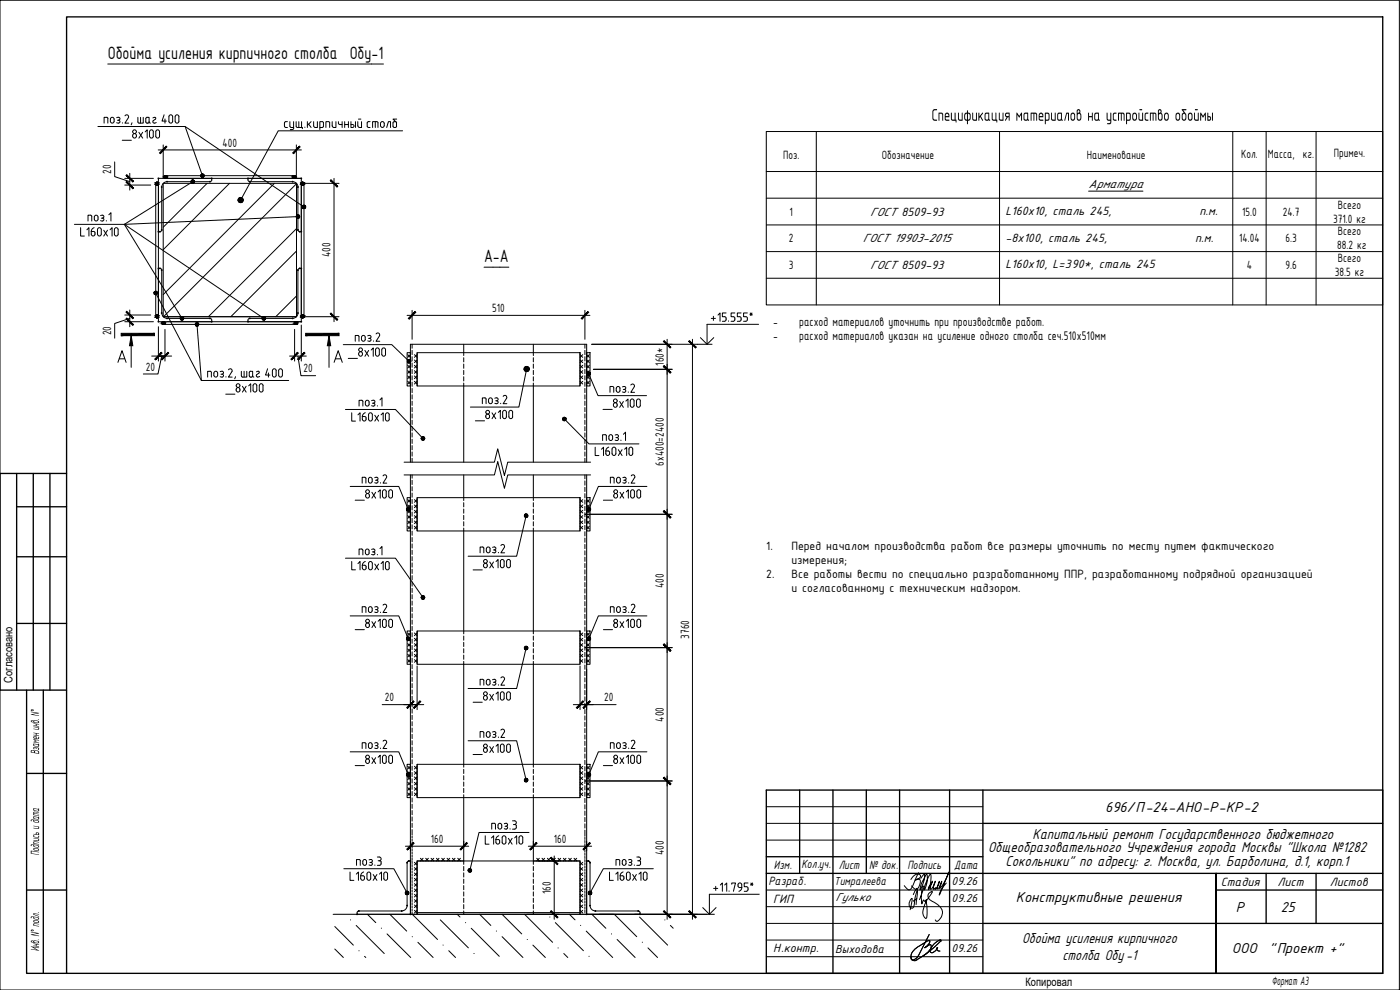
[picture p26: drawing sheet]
<svg xmlns="http://www.w3.org/2000/svg" width="420mm" height="297mm" viewBox="0 0 420 297" stroke-linecap="round" stroke-linejoin="round" font-family="sans-serif">
<defs><g id="words">
<g font-size="5.8">
<text x="32.3" y="17.7">Обойма усиления кирпичного столба Обу-1</text>
<text x="145.3" y="78.7">А-А</text>
</g>
<text font-size="5.4" x="279.5" y="36.2">Спецификация материалов на устройство обоймы</text>
<g font-size="4.8">
<text x="309.9" y="251.7">Капитальный ремонт Государственного бюджетного</text>
<text x="296.5" y="255.7">Общеобразовательного Учреждения города Москвы &quot;Школа №1282</text>
<text x="301.8" y="259.7">Сокольники&quot; по адресу: г. Москва, ул. Барболина, д.1, корп.1</text>
<text x="384.4" y="273.6">25</text>
<text x="306.7" y="282.9">Обойма усиления кирпичного</text>
<text x="318.8" y="287.9">столба Обу -1</text>
</g>
<g font-size="4.7">
<text x="331.7" y="243.6">696/П-24-АНО-Р-КР-2</text>
<text x="304.8" y="270.6">Конструктивные решения</text>
<text x="370.9" y="273.5">Р</text>
<text x="369.7" y="286.1">ООО</text>
<text x="380.9" y="286.1">&quot;Проект +&quot;</text>
</g>
<g font-size="4">
<text x="232.1" y="97.7">-</text>
<text x="239.9" y="97.7">расход материалов уточнить при производстве работ.</text>
<text x="232.1" y="102">-</text>
<text x="239.9" y="102">расход материалов указан на усиление одного столба сеч.510х510мм</text>
</g>
<g font-size="3.9">
<text x="66.8" y="44">400</text>
<text x="235" y="47.6">Поз.</text>
<text x="264.6" y="47.6">Обозначение</text>
<text x="326.2" y="47.6">Наименование</text>
<text x="372.5" y="47.5">Кол.</text>
<text x="380.5" y="47.4">Масса, кг.</text>
<text x="400.3" y="47.3">Примеч.</text>
<text x="33.4" y="52.2" transform="rotate(-90 33.4 52.2)">20</text>
<text x="326.7" y="56.4">Арматура</text>
<text x="237" y="64.7">1</text>
<text x="261.2" y="64.7">ГОСТ 8509-93</text>
<text x="301.8" y="64.5">L160х10, сталь 245,</text>
<text x="360" y="64.5">п.м.</text>
<text x="372.8" y="64.7">15.0</text>
<text x="385" y="64.7">24.7</text>
<text x="401.5" y="62.6">Всего</text>
<text x="400.1" y="66.8">371.0 кг</text>
<text x="401.5" y="70.6">Всего</text>
<text x="99.2" y="77.2" transform="rotate(-90 99.2 77.2)">400</text>
<text x="236.8" y="72.7">2</text>
<text x="259" y="72.7">ГОСТ 19903-2015</text>
<text x="301.8" y="72.5">-8х100, сталь 245,</text>
<text x="358.7" y="72.5">п.м.</text>
<text x="371.9" y="72.7">14.04</text>
<text x="385.8" y="72.7">6.3</text>
<text x="401.3" y="74.8">88.2 кг</text>
<text x="236.8" y="80.7">3</text>
<text x="261.2" y="80.7">ГОСТ 8509-93</text>
<text x="301.8" y="80.5">L160х10, L=390*, сталь 245</text>
<text x="374.2" y="80.7">4</text>
<text x="385.8" y="80.7">9.6</text>
<text x="400.6" y="82.8">38.5 кг</text>
<text x="401.5" y="78.6">Всего</text>
<text x="147.7" y="93.6">510</text>
<text x="33.4" y="100.7" transform="rotate(-90 33.4 100.7)">20</text>
<text x="43.8" y="111.2">20</text>
<text x="91.1" y="111.7">20</text>
<text x="199.2" y="109.8" transform="rotate(-90 199.2 109.8)">160*</text>
<text x="199.2" y="139.8" transform="rotate(-90 199.2 139.8)">6х400=2400</text>
<text x="230" y="165.1">1.</text>
<text x="237.5" y="165.1">Перед началом производства работ все размеры уточнить по месту путем фактического</text>
<text x="230" y="173.5">2.</text>
<text x="237.5" y="169.3">измерения;</text>
<text x="237.5" y="173.5">Все работы вести по специально разработанному ППР, разработанному подрядной организацией</text>
<text x="199.2" y="176.5" transform="rotate(-90 199.2 176.5)">400</text>
<text x="237.5" y="177.7">и согласованному с техническим надзором.</text>
<text x="206.8" y="191.6" transform="rotate(-90 206.8 191.6)">3760</text>
<text x="115.5" y="210.4">20</text>
<text x="181.3" y="210.4">20</text>
<text x="199.2" y="216.5" transform="rotate(-90 199.2 216.5)">400</text>
<text x="11.7" y="226.3" transform="rotate(-90 11.7 226.3)">Взамен инв . N°</text>
<text x="11.7" y="256.7" transform="rotate(-90 11.7 256.7)">Подпись и дата</text>
<text x="129.3" y="252.9">160</text>
<text x="166.2" y="252.9">160</text>
<text x="199.2" y="256.5" transform="rotate(-90 199.2 256.5)">400</text>
<text x="232.2" y="260.8">Изм.</text>
<text x="240.5" y="260.4">Колуч.</text>
<text x="245.2" y="260.4">.</text>
<text x="251.7" y="260.8">Лист</text>
<text x="260.8" y="260.8">№ док.</text>
<text x="272.3" y="260.8">Подпись</text>
<text x="286.4" y="260.6">Дата</text>
<text x="165.3" y="268.2" transform="rotate(-90 165.3 268.2)">160</text>
<text x="230.6" y="265.5">Разраб.</text>
<text x="366.4" y="265.8">Стадия</text>
<text x="383.4" y="265.8">Лист</text>
<text x="399.1" y="265.8">Листов</text>
<text x="232" y="270.8">ГИП</text>
<text x="11.7" y="285.4" transform="rotate(-90 11.7 285.4)">Инв. N° подл .</text>
<text x="232" y="285.7">Н.контр.</text>
<text x="381.7" y="295.4">Формат А3</text>
</g>
<g font-size="3.7">
<text x="250.3" y="265.6">Тимралеева</text>
<text x="285.6" y="265.5">09.26</text>
<text x="250.8" y="270.4">Гулько</text>
<text x="285.6" y="270.5">09.26</text>
<text x="250.7" y="285.8">Выходова</text>
<text x="285.6" y="285.5">09.26</text>
</g>
<g font-size="3.5">
<text x="3.7" y="204.8" transform="rotate(-90 3.7 204.8)">Согласовано</text>
<text x="307.8" y="295.9">Копировал</text>
</g>
</g></defs>
<g fill="none" stroke="#000" stroke-width=".3">
<path d="M230 51.5h185v40h-185zM230 59.5h185M245 51.5v40M300 51.5v40M326.7 57.3h16.3M370 51.5v40M380 51.5v40M395 51.5v40M230 67.5h185M230 75.5h185M230 83.5h185M121.3 138.7h27.1l1-4 2 8 1-4h24.8"/>
<path d="M121.3 142.5h27.1l1-4 2 8 1-4h24.8"/>
</g>
<path d="M245 39.5v12M300 39.5v12M370 39.5v12M380 39.5v12M395 39.5v12M230 51.5v-12h185v12" fill="none" stroke="#000" stroke-width=".3"/>
<g fill="#000">
<path d="M360.2 33.9h.3l.5 .9 .8-1v2.4h-.2v-1.7l-.6 .9-.5-.9v1.6l-.2 .1z"/>
<path d="M353 34l.6-.2 .6 .6v1.2l-.5 .6-.6-.1-.3-.4v-1.1zM353.2 34.3l-.1 1.2 .5 .4 .3-.3v-1l-.3-.5z"/>
<path d="M354.7 32.8l1.3 .1-.1 .2h-.8l.9 1.5v1.1l-.6 .5-.5-.1-.2-.5v-1.3l.6-.5zM355.1 34.2l-.2 1.3 .5 .4 .3-.4 .1-.9-.2-.4z"/>
<path d="M356.7 34l.6-.2 .5 .5 .1 1.3-.6 .6-.5-.1-.3-.4v-1.1zM357 34.2l-.2 .3v1l.5 .4 .3-.3v-1l-.2-.4z"/>
<path d="M358.4 33.8l.2 .1v1.7l.3 .3h.6v-2l.2-.1v2.4h-.8l-.4-.2zM358.7 32.8l.7-.1 .1 .2-.8 .2z"/>
<path d="M362.4 33.9h.2v.9l.5 .1 .3 .4v.5l-.3 .4-.8-.1zM362.6 35.2v.7h.4l.1-.6zM363.7 33.9h.3l-.1 2.3z"/>
</g>
<path d="M62.1 55l-13.1 13.2M68.9 55l-19.9 19.9M82.3 55l-33.3 33.4M89 55.1l-39.9 39.9M89 68.6l-26.5 26.4M89 75.3l-19.7 19.7M89 88.8l-6.2 6.2" fill="none" stroke="#000" stroke-width=".3"/>
<g fill="none" stroke="#000" stroke-width=".3">
<path d="M34.4 48.6v4.4l4.5 1.5M37.4 53.5h8.6M37.4 55.5h7.8M38.9 52v5M47.5 45h42.9M49 55h40v40h-40zM49 43.5v10M88.9 43.5v10M90.4 55h11.3M100.2 53.5v43M37.4 96.5h8.6M37.4 94.5h7.8"/>
<path d="M38.9 95.5l-4.5 1.6v4.4M38.9 93v5M47.5 98v10.3M49 95h40M49.5 98.8v9.5M88.4 98.8v9.5M90.4 97.5v10.8M90.5 95h11.2M122.2 94.6h54.8M123.7 93.1v8.7M175.5 93.1v8.7M45.5 106.8h2"/>
<path d="M47.5 106.8h2h-2M48.5 106.8l-1.1 5.4h-4.4M49.5 106.8h2M86.9 106.8h5M89.4 106.8l.9 5.9h4.4M177.6 103.3h31.7M178.1 110.8h23.6M200.2 101.8v174M207.8 101.8v174M175.6 154.3h26.1M125.2 199.8v13.1M174.1 199.8v13.1"/>
<path d="M175.6 194.3h26.1M114.7 211.4h8.5M123.2 211.4h2h-2M123.2 200.7v12.2M125.2 211.4h2M172.1 211.4h2M176.1 211.4h-2h2M176.1 200.7v12.2M176.1 211.4h8.8M175.6 234.3h26.1M121.7 253.9h19M123.2 252.4v2.9"/>
<path d="M139.2 252.4v1.9M158.6 253.9h19M160.1 252.4v1.2M161.6 258.3h6.2M166.3 256.8v19M176.1 252.4v2.9M100 274.3h112.2"/>
</g>
<path d="M46.7 55.5h.8v39h-.8zM87.8 54.5h-12.8l-.5-.3-.1-.7h16v16l-.7-.1-.3-.4M87.8 54.5a1.6 1.6 0 0 1 1.6 1.6v12.9M87.9 53.5v-.8h-37.8v.8h40.3M90.4 55.5h.8v39h-.8zM48.6 69l-.3 .4-.8 .1v-16h16v.7l-.5 .3h-12.9a1.6 1.6 0 0 0-1.5 1.6l-.1 12.9M47.5 80.5l.8 .1 .2 .5 .1 12.8a1.63 1.63 0 0 0 1.5 1.6h12.9l.5 .3v.7h-16zM49.5 96.5v.8h38.9v-.8M50.1 96.5h40.3M87.8 95.5a1.57 1.57 0 0 0 1.6-1.6v-12.9l.3-.4 .7-.1v16h-16l.1-.7 .5-.3h12.8" fill="none" stroke="#000" stroke-width=".3"/>
<g fill="#000" stroke="#000" stroke-width=".3">
<path d="M47 55.5h.2zM47 54.7h.2zM49.6 53.5h.2zM49.6 52.7h.2zM88.2 53.5h.2zM90.7 55.5h.2zM90.7 54.7h.2zM47 95.3h.2zM47 94.5h.2zM49 97.4h.2zM49 96.5h.2zM88.8 97.4h.1z"/>
<path d="M90.7 95.3h.2zM90.7 94.5h.2z"/>
<path d="M47 54.7h.2zM47 54.7h.2z"/>
<path d="M47 54.7h.3zM46.9 54.7h.4z"/>
<path d="M47 55.5h.2zM47 55.5h.2z"/>
<path d="M46.9 54.7h.4zM46.9 54.7h.4z"/>
<path d="M46.9 55.5h.4zM46.9 55.5h.3z"/>
<path d="M46.9 54.7l.5 .1zM46.9 54.8h.5z"/>
<path d="M46.9 55.5h.4zM46.9 55.5h.4z"/>
<path d="M46.9 54.8h.5zM46.8 54.8h.6z"/>
<path d="M46.9 55.4h.5zM46.9 55.4l.4 .1z"/>
<path d="M46.8 54.8h.6zM46.8 54.8h.6z"/>
<path d="M46.8 55.4h.6zM46.8 55.4h.6z"/>
<path d="M46.8 54.8h.7zM46.8 54.8h.7z"/>
<path d="M46.8 55.4h.6zM46.8 55.4h.6z"/>
<path d="M46.8 54.8l.7 .1zM46.8 54.9h.7z"/>
<path d="M46.8 55.4h.7zM46.8 55.4h.6z"/>
<path d="M46.8 54.9h.7zM46.8 54.9h.7z"/>
<path d="M46.8 55.3h.7zM46.8 55.3l.7 .1z"/>
<path d="M46.8 54.9l.7 .1zM46.8 54.9l.7 .1z"/>
<path d="M46.8 55.3h.7zM46.8 55.3h.7z"/>
<path d="M46.7 55h.8zM46.7 55h.8z"/>
<path d="M46.7 55h.8zM46.7 55h.8z"/>
<path d="M46.7 55.2l.8 .1zM46.7 55.2l.8 .1z"/>
<path d="M46.7 55.3h.8zM46.7 55.3h.8z"/>
<path d="M46.7 55l.8 .1zM46.7 55l.8 .1z"/>
<path d="M46.7 55.1h.8zM46.7 55.1h.8z"/>
<path d="M46.7 55.1h.8zM46.7 55.1h.8z"/>
<path d="M46.7 55.1l.8 .1zM46.7 55.1l.8 .1z"/>
<path d="M46.7 55.2h.8zM46.7 55.2h.8z"/>
<path d="M49.6 52.7h.2zM49.5 52.7h.3z"/>
<path d="M49.5 52.7h.3zM49.5 52.7h.3z"/>
<path d="M49.5 53.5h.3zM49.5 53.5h.3z"/>
<path d="M49.5 52.7h.4zM49.5 52.7h.4z"/>
<path d="M49.5 53.5h.3zM49.5 53.5h.3z"/>
<path d="M49.5 52.7l.4 .1zM49.5 52.7l.4 .1z"/>
<path d="M49.5 53.5h.4zM49.5 53.5h.3z"/>
<path d="M49.4 52.8h.6zM49.4 52.8h.6z"/>
<path d="M49.4 53.4h.5zM49.4 53.4l.5 .1z"/>
<path d="M49.4 52.8h.6zM49.4 52.8h.6z"/>
<path d="M49.4 53.4h.6zM49.4 53.4h.5z"/>
<path d="M49.4 52.8h.6zM49.3 52.8h.7z"/>
<path d="M49.4 53.4h.6zM49.4 53.4h.6z"/>
<path d="M49.3 52.8l.7 .1zM49.3 52.8l.7 .1z"/>
<path d="M49.3 53.3h.7zM49.3 53.3l.7 .1z"/>
<path d="M49.3 52.9h.7zM49.3 52.9h.7z"/>
<path d="M49.3 53.3h.7zM49.3 53.3h.7z"/>
<path d="M49.3 52.9h.8zM49.3 52.9h.8z"/>
<path d="M49.3 53.3h.7zM49.3 53.3h.7z"/>
<path d="M49.3 52.9l.8 .1zM49.3 52.9l.8 .1z"/>
<path d="M49.3 53.3h.8zM49.3 53.3h.7z"/>
<path d="M49.3 53h.8zM49.3 53h.8z"/>
<path d="M49.3 53l.8 .1zM49.3 53l.8 .1z"/>
<path d="M49.3 53.1h.8zM49.3 53.1h.8z"/>
<path d="M49.3 53.1l.8 .1zM49.3 53.1l.8 .1z"/>
<path d="M49.3 53.2h.8zM49.3 53.2h.8z"/>
<path d="M49.3 53.2h.8zM49.3 53.2l.8 .1z"/>
<path d="M49.3 53.1h.8zM49.3 53.1h.8z"/>
<path d="M88.2 52.7h.2zM88.2 52.7h.2z"/>
<path d="M88.2 52.7h.2zM88.1 52.7h.3z"/>
<path d="M88.1 52.7h.4zM88.1 52.7h.4z"/>
<path d="M88.1 53.5h.3zM88.1 53.5h.3z"/>
<path d="M88.1 52.7h.4zM88.1 52.7h.4z"/>
<path d="M88.1 53.5h.4zM88.1 53.5h.3z"/>
<path d="M88.1 52.7l.4 .1zM88.1 52.7l.4 .1z"/>
<path d="M88.1 53.5h.4zM88.1 53.5h.4z"/>
<path d="M88.1 52.8h.5zM88 52.8h.6z"/>
<path d="M88.1 53.4h.4zM88.1 53.4l.4 .1z"/>
<path d="M88 52.8h.6zM88 52.8h.6z"/>
<path d="M88 53.4h.6zM88 53.4h.5z"/>
<path d="M88 52.8h.6zM87.9 52.8h.7z"/>
<path d="M88 53.4h.6zM88 53.4h.6z"/>
<path d="M87.9 52.8l.7 .1zM87.9 52.8l.7 .1z"/>
<path d="M87.9 53.3h.7zM87.9 53.3l.7 .1z"/>
<path d="M87.9 52.9h.7zM87.9 52.9h.7z"/>
<path d="M87.9 53.3h.7zM87.9 53.3h.7z"/>
<path d="M87.9 52.9h.8zM87.9 52.9h.8z"/>
<path d="M87.9 53.3h.7zM87.9 53.3h.7z"/>
<path d="M87.9 52.9l.8 .1zM87.9 52.9l.8 .1z"/>
<path d="M87.9 53.3h.8zM87.9 53.3h.7z"/>
<path d="M87.9 53h.8zM87.9 53h.8z"/>
<path d="M87.9 53l.8 .1zM87.9 53l.8 .1z"/>
<path d="M87.9 53.1h.8zM87.9 53.1h.8z"/>
<path d="M87.9 53.1l.8 .1zM87.9 53.1l.8 .1z"/>
<path d="M87.9 53.2h.8zM87.9 53.2h.8z"/>
<path d="M87.9 53.2h.8zM87.9 53.2l.8 .1z"/>
<path d="M87.9 53.1h.8zM87.9 53.1h.8z"/>
<path d="M90.7 54.7h.3zM90.7 54.7h.3z"/>
<path d="M90.7 54.7h.3zM90.7 54.7h.3z"/>
<path d="M90.7 55.5h.3zM90.7 55.5h.2z"/>
<path d="M90.7 54.7h.3zM90.7 54.7h.3z"/>
<path d="M90.7 55.5h.3zM90.7 55.5h.3z"/>
<path d="M90.6 54.7l.5 .1zM90.6 54.8h.5z"/>
<path d="M90.6 55.5h.4zM90.6 55.5h.4z"/>
<path d="M90.6 54.8h.5zM90.6 54.8h.5z"/>
<path d="M90.6 55.4h.5zM90.6 55.4l.4 .1z"/>
<path d="M90.6 54.8h.5zM90.5 54.8h.6z"/>
<path d="M90.6 55.4h.5zM90.6 55.4h.5z"/>
<path d="M90.5 54.8h.7zM90.5 54.8h.7z"/>
<path d="M90.5 55.4h.6zM90.5 55.4h.6z"/>
<path d="M90.5 54.8l.7 .1zM90.5 54.8l.7 .1z"/>
<path d="M90.5 55.4h.7zM90.5 55.4h.6z"/>
<path d="M90.5 54.9h.7zM90.5 54.9h.7z"/>
<path d="M90.5 55.3h.7zM90.5 55.3l.7 .1z"/>
<path d="M90.5 54.9l.7 .1zM90.5 54.9l.7 .1z"/>
<path d="M90.5 55.3h.7zM90.5 55.3h.7z"/>
<path d="M90.4 55h.8zM90.4 55h.8z"/>
<path d="M90.4 55h.8zM90.4 55h.8z"/>
<path d="M90.4 55.2l.8 .1zM90.4 55.2l.8 .1z"/>
<path d="M90.4 55.3h.8zM90.4 55.3h.8z"/>
<path d="M90.4 55l.8 .1zM90.4 55l.8 .1z"/>
<path d="M90.4 55.1h.8zM90.4 55.1h.8z"/>
<path d="M90.4 55.1h.8zM90.4 55.1h.8z"/>
<path d="M90.4 55.1l.8 .1zM90.4 55.1l.8 .1z"/>
<path d="M90.4 55.2h.8zM90.4 55.2h.8z"/>
<path d="M47 94.5h.2zM47 94.5h.2z"/>
<path d="M47 94.5l.3 .1zM46.9 94.6h.4z"/>
<path d="M47 95.3h.2zM47 95.3h.2z"/>
<path d="M46.9 94.6h.4zM46.9 94.6h.4z"/>
<path d="M46.9 95.3h.4zM46.9 95.3h.3z"/>
<path d="M46.9 94.6h.5zM46.9 94.6h.5z"/>
<path d="M46.9 95.3h.4zM46.9 95.3h.4z"/>
<path d="M46.9 94.6h.5zM46.8 94.6h.6z"/>
<path d="M46.9 95.3h.5zM46.9 95.3h.4z"/>
<path d="M46.8 94.6h.6zM46.8 94.6h.6z"/>
<path d="M46.8 95.3h.6zM46.8 95.3h.6z"/>
<path d="M46.8 94.6l.7 .1zM46.8 94.6l.7 .1z"/>
<path d="M46.8 95.2h.6zM46.8 95.2l.6 .1z"/>
<path d="M46.8 94.7h.7zM46.8 94.7h.7z"/>
<path d="M46.8 95.2h.7zM46.8 95.2h.6z"/>
<path d="M46.8 94.7h.7zM46.8 94.7h.7z"/>
<path d="M46.8 95.2h.7zM46.8 95.2h.7z"/>
<path d="M46.8 94.7l.7 .1zM46.8 94.7l.7 .1z"/>
<path d="M46.8 95.1h.7zM46.8 95.1l.7 .1z"/>
<path d="M46.7 94.8h.8zM46.7 94.8h.8z"/>
<path d="M46.7 94.8l.8 .1zM46.7 94.8l.8 .1z"/>
<path d="M46.7 95l.8 .1zM46.7 95l.8 .1z"/>
<path d="M46.7 95.1h.8zM46.7 95.1h.8z"/>
<path d="M46.7 94.9h.8zM46.7 94.9h.8z"/>
<path d="M46.7 94.9h.8zM46.7 94.9h.8z"/>
<path d="M46.7 94.9l.8 .1zM46.7 94.9l.8 .1z"/>
<path d="M46.7 95h.8zM46.7 95h.8z"/>
<path d="M46.7 95h.8zM46.7 95h.8z"/>
<path d="M49 96.5h.2zM49 96.5h.2z"/>
<path d="M49 96.5l.3 .1zM49 96.5l.3 .1z"/>
<path d="M49 97.3h.2zM49 97.3l.2 .1z"/>
<path d="M48.9 96.6h.4zM48.9 96.6h.4z"/>
<path d="M48.9 97.3h.4zM48.9 97.3h.3z"/>
<path d="M48.9 96.6h.4zM48.9 96.6h.4z"/>
<path d="M48.9 97.3h.4zM48.9 97.3h.4z"/>
<path d="M48.9 96.6h.5zM48.8 96.6h.6z"/>
<path d="M48.9 97.3h.4zM48.9 97.3h.4z"/>
<path d="M48.8 96.6l.6 .1zM48.8 96.6l.6 .1z"/>
<path d="M48.8 97.2h.6zM48.8 97.2l.5 .1z"/>
<path d="M48.8 96.7h.6zM48.8 96.7h.6z"/>
<path d="M48.8 97.2h.6zM48.8 97.2h.6z"/>
<path d="M48.8 96.7h.6zM48.8 96.7h.6z"/>
<path d="M48.8 97.2h.6zM48.8 97.2h.6z"/>
<path d="M48.7 96.7l.8 .1zM48.7 96.7l.8 .1z"/>
<path d="M48.7 97.2h.7zM48.7 97.2h.7z"/>
<path d="M48.7 96.8h.8zM48.7 96.8h.8z"/>
<path d="M48.7 97.1h.8zM48.7 97.1l.7 .1z"/>
<path d="M48.7 96.8h.8zM48.7 96.8h.8z"/>
<path d="M48.7 97.1h.8zM48.7 97.1h.8z"/>
<path d="M48.7 96.8l.8 .1zM48.7 96.8l.8 .1z"/>
<path d="M48.7 96.9h.8zM48.7 96.9h.8z"/>
<path d="M48.7 96.9l.8 .1zM48.7 96.9l.8 .1z"/>
<path d="M48.7 97h.8zM48.7 97h.8z"/>
<path d="M48.7 97h.8zM48.7 97h.8z"/>
<path d="M48.7 97l.8 .1zM48.7 97l.8 .1z"/>
<path d="M48.7 97.1h.8zM48.7 97.1h.8z"/>
<path d="M88.8 96.5h.1zM88.8 96.5h.1z"/>
<path d="M88.8 96.5h.2zM88.7 96.5h.3z"/>
<path d="M88.7 96.5l.3 .1zM88.7 96.5l.3 .1z"/>
<path d="M88.7 97.3h.3zM88.7 97.3l.2 .1z"/>
<path d="M88.7 96.6h.3zM88.6 96.6h.4z"/>
<path d="M88.7 97.3h.3zM88.7 97.3h.3z"/>
<path d="M88.6 96.6h.5zM88.6 96.6h.5z"/>
<path d="M88.6 97.3h.4zM88.6 97.3h.4z"/>
<path d="M88.6 96.6h.5zM88.6 96.6h.5z"/>
<path d="M88.6 97.3h.5zM88.6 97.3h.4z"/>
<path d="M88.6 96.6l.5 .1zM88.6 96.6l.5 .1z"/>
<path d="M88.6 97.3h.5zM88.6 97.3h.5z"/>
<path d="M88.5 96.7h.7zM88.5 96.7h.7z"/>
<path d="M88.5 97.2h.6zM88.5 97.2l.6 .1z"/>
<path d="M88.5 96.7h.7zM88.5 96.7h.7z"/>
<path d="M88.5 97.2h.7zM88.5 97.2h.6z"/>
<path d="M88.5 96.7l.7 .1zM88.5 96.7l.7 .1z"/>
<path d="M88.5 97.2h.7zM88.5 97.2h.7z"/>
<path d="M88.5 96.8h.7zM88.5 96.8h.7z"/>
<path d="M88.5 97.1h.7zM88.5 97.1l.7 .1z"/>
<path d="M88.5 96.8h.7zM88.5 96.8h.7z"/>
<path d="M88.5 97.1h.7zM88.5 97.1h.7z"/>
<path d="M88.4 96.8l.8 .1zM88.4 96.8l.8 .1z"/>
<path d="M88.4 96.9h.8zM88.4 96.9h.8z"/>
<path d="M88.4 96.9l.9 .1zM88.4 96.9l.9 .1z"/>
<path d="M88.4 97h.8zM88.4 97h.8z"/>
<path d="M88.4 97l.8 .1zM88.4 97l.8 .1z"/>
<path d="M88.4 97.1h.8zM88.4 97.1h.8z"/>
<path d="M88.4 97h.9zM88.4 97h.8z"/>
<path d="M90.7 94.5h.3zM90.7 94.5h.3z"/>
<path d="M90.7 94.5l.3 .1zM90.7 94.6h.3z"/>
<path d="M90.7 95.3h.3zM90.7 95.3h.2z"/>
<path d="M90.7 94.6h.3zM90.7 94.6h.3z"/>
<path d="M90.7 95.3h.3zM90.7 95.3h.3z"/>
<path d="M90.6 94.6h.5zM90.6 94.6h.5z"/>
<path d="M90.6 95.3h.4zM90.6 95.3h.4z"/>
<path d="M90.6 94.6h.5zM90.6 94.6h.5z"/>
<path d="M90.6 95.3h.5zM90.6 95.3h.4z"/>
<path d="M90.6 94.6h.5zM90.5 94.6h.6z"/>
<path d="M90.6 95.3h.5zM90.6 95.3h.5z"/>
<path d="M90.5 94.6l.7 .1zM90.5 94.6l.7 .1z"/>
<path d="M90.5 95.2h.6zM90.5 95.2l.6 .1z"/>
<path d="M90.5 94.7h.7zM90.5 94.7h.7z"/>
<path d="M90.5 95.2h.7zM90.5 95.2h.6z"/>
<path d="M90.5 94.7h.7zM90.5 94.7h.7z"/>
<path d="M90.5 95.2h.7zM90.5 95.2h.7z"/>
<path d="M90.5 94.7l.7 .1zM90.5 94.7l.7 .1z"/>
<path d="M90.5 95.1h.7zM90.5 95.1l.7 .1z"/>
<path d="M90.4 94.8h.8zM90.4 94.8h.8z"/>
<path d="M90.4 94.8l.8 .1zM90.4 94.8l.8 .1z"/>
<path d="M90.4 95l.8 .1zM90.4 95l.8 .1z"/>
<path d="M90.4 95.1h.8zM90.4 95.1h.8z"/>
<path d="M90.4 94.9h.8zM90.4 94.9h.8z"/>
<path d="M90.4 94.9h.8zM90.4 94.9h.8z"/>
<path d="M90.4 94.9l.8 .1zM90.4 94.9l.8 .1z"/>
<path d="M90.4 95h.8zM90.4 95h.8z"/>
<path d="M90.4 95h.8zM90.4 95h.8z"/>
</g>
<g fill="none" stroke="#000" stroke-width=".3">
<circle cx="47.1" cy="55.1" r=".41"/>
<circle cx="49.7" cy="53.1" r=".41"/>
<circle cx="88.3" cy="53.1" r=".41"/>
<circle cx="90.8" cy="55.1" r=".41"/>
<circle cx="47.1" cy="94.9" r=".41"/>
<circle cx="49.1" cy="96.9" r=".41"/>
<circle cx="88.8" cy="96.9" r=".41"/>
<circle cx="90.8" cy="94.9" r=".41"/>
</g>
<g fill="#000" stroke="#000" stroke-width=".3">
<circle cx="47.5" cy="53.5" r=".12"/>
<circle cx="48.5" cy="56.1" r=".12"/>
<circle cx="50.1" cy="54.5" r=".12"/>
<circle cx="63" cy="54.5" r=".12"/>
<circle cx="63.5" cy="53.5" r=".12"/>
<circle cx="74.4" cy="53.5" r=".12"/>
<circle cx="75" cy="54.5" r=".12"/>
<circle cx="87.8" cy="54.5" r=".12"/>
<circle cx="89.4" cy="56.1" r=".12"/>
<circle cx="90.4" cy="53.5" r=".12"/>
<circle cx="47.5" cy="69.5" r=".12"/>
<circle cx="48" cy="69.5" r=".12"/>
<circle cx="48.5" cy="69" r=".12"/>
<circle cx="89.4" cy="69" r=".12"/>
<circle cx="90" cy="69.5" r=".12"/>
<circle cx="90.4" cy="69.5" r=".12"/>
<circle cx="47.5" cy="96.5" r=".12"/>
<circle cx="47.5" cy="80.5" r=".12"/>
<circle cx="48" cy="80.5" r=".12"/>
<circle cx="48.5" cy="81.1" r=".12"/>
<circle cx="48.5" cy="93.9" r=".12"/>
<circle cx="50.1" cy="95.5" r=".12"/>
<circle cx="63" cy="95.5" r=".12"/>
<circle cx="63.5" cy="96.5" r=".12"/>
<circle cx="74.4" cy="96.5" r=".12"/>
<circle cx="75" cy="95.5" r=".12"/>
<circle cx="87.8" cy="95.5" r=".12"/>
<circle cx="89.4" cy="81.1" r=".12"/>
<circle cx="89.4" cy="93.9" r=".12"/>
<circle cx="90" cy="80.5" r=".12"/>
<circle cx="90.4" cy="96.5" r=".12"/>
<circle cx="90.4" cy="80.5" r=".12"/>
</g>
<!-- layer: 0 -->
<g fill="#000" stroke="#000" stroke-width=".3">
<path d="M37.8 54.6l2.2 1.8-1.9-2zM37.8 54.6l2.2 1.8-.2 .2z"/>
<path d="M37.8 52.6l2 2 .2-.2zM37.8 52.6l.3-.2 1.9 2z"/>
<path d="M49.9 43.9l-1.8 2.2 2-2zM49.9 43.9l-1.8 2.2-.2-.2z"/>
<path d="M87.8 45.9l.3 .2 1.8-2.2zM89.9 43.9l.2 .2-2 2z"/>
<path d="M99.1 54.1l2 2 .2-.2zM99.1 54.1l.2-.2 2 2z"/>
<path d="M38.1 95.4l-.3 .2 2.2 1.8zM37.8 95.6l2.2 1.8-.2 .2z"/>
<path d="M37.8 93.6l2 2 .2-.2zM37.8 93.6l.3-.2 1.9 2z"/>
<path d="M99.3 93.9l-.2 .2 2.2 1.8zM99.1 94.1l2.2 1.8-.2 .2z"/>
<path d="M124.6 93.5l-1.8 2.2 2-2zM124.6 93.5l-1.8 2.2-.2-.2z"/>
<path d="M174.4 95.5l.2 .2 1.8-2.2zM176.4 93.5l.3 .2-2.1 2z"/>
<path d="M48.4 105.7l-2 2 .3 .3zM48.4 105.7l.2 .2-1.9 2.1z"/>
<path d="M50.4 105.7l-1.8 2.3 2-2.1zM50.4 105.7l-1.8 2.3-.2-.3z"/>
<path d="M89.3 107.7l.2 .3 1.8-2.3zM91.3 105.7l.2 .2-2 2.1z"/>
<path d="M89.3 105.7l-1.8 2.3 2-2.1zM89.3 105.7l-1.8 2.3-.2-.3z"/>
<path d="M199.3 109.7l-.2 .2 2.2 1.8zM199.1 109.9l2.2 1.8-.2 .2z"/>
<path d="M199.1 109.9l2 2 .2-.2zM199.1 109.9l.2-.2 2 2z"/>
<path d="M199.1 102.4l2 2 .2-.2zM199.1 102.4l.2-.2 2 2z"/>
<path d="M206.7 102.4l2 2 .2-.2zM206.7 102.4l.2-.2 2 2z"/>
<path d="M199.3 153.2l-.2 .2 2.2 1.8zM199.1 153.4l2.2 1.8-.2 .2z"/>
<path d="M199.1 153.4l2 2 .2-.2zM199.1 153.4l.2-.2 2 2z"/>
<path d="M199.3 193.2l-.2 .2 2.2 1.8zM199.1 193.4l2.2 1.8-.2 .2z"/>
<path d="M199.1 193.4l2 2 .2-.2zM199.1 193.4l.2-.2 2 2z"/>
<path d="M122.1 212.3l.2 .2 1.8-2.2zM124.1 210.3l.2 .2-2 2z"/>
<path d="M126.1 210.3l-1.8 2.2 2-2zM124.1 212.3l2-2-1.8 2.2z"/>
<path d="M173 212.3l.2 .2 1.8-2.2zM175 210.3l.2 .2-2 2z"/>
<path d="M177 210.3l-1.8 2.2 2-2zM175 212.3l2-2-1.8 2.2z"/>
<path d="M199.3 233.2l-.2 .2 2.2 1.8zM199.1 233.4l2.2 1.8-.2 .2z"/>
<path d="M199.1 233.4l2 2 .2-.2zM199.1 233.4l.2-.2 2 2z"/>
<path d="M124.1 252.8l-1.8 2.2 2-2zM122.1 254.8l2-2-1.8 2.2z"/>
<path d="M138.1 254.8l.2 .2 1.8-2.2zM140.1 252.8l.2 .2-2 2z"/>
<path d="M161 252.8l-1.8 2.2 2-2zM159 254.8l2-2-1.8 2.2z"/>
<path d="M165.2 257.4l2 2 .2-.2zM165.2 257.4l.2-.2 2 2z"/>
<path d="M175 254.8l.2 .2 1.8-2.2zM177 252.8l.2 .2-2 2z"/>
<path d="M165.4 273.2l-.2 .2 2.2 1.8zM165.2 273.4l2.2 1.8-.2 .2z"/>
<path d="M199.3 273.2l-.2 .2 2.2 1.8zM199.1 273.4l2.2 1.8-.2 .2z"/>
<path d="M206.9 273.2l-.2 .2 2.2 1.8zM206.7 273.4l2.2 1.8-.2 .2z"/>
</g>
<path d="M32.3 19.2h82.8M145.3 80.2h7.4" fill="none" stroke="#000" stroke-width=".3"/>
<g fill="none" stroke="#fff" stroke-width=".3">
<path d="M30.4 37.5h24.2M84.5 38.7h35.3M36.2 42h12.5M23.3 71.3h13M25.5 66.8h8.6M212.6 96.9h14.1M39.1 104.5v4.9M61.4 113.7h24.2M67.2 118.2h12.6M103.9 104.5v4.9M104 107.4h12.6M105.7 102.9h9.2"/>
<path d="M182.2 118.2h9.1M104.7 126.9h13M106.9 122.4h8.6M142.2 126.1h12.5M143.9 121.6h9.1M177.8 137.2h13M180 132.7h8.5M180.5 122.7h12.5M106.1 150h12.6M107.8 145.5h9.1M180.6 150h12.5M182.3 145.5h9.1"/>
<path d="M104.7 171.5h13M106.9 167h8.6M141.5 170.9h12.6M143.2 166.4h9.1M106.1 188.8h12.6M107.8 184.3h9.1M180.6 188.8h12.5M182.3 184.3h9.1M141.5 210.6h12.6M143.2 206.1h9.1M106.1 229.6h12.6M107.8 225.1h9.1"/>
<path d="M141.5 226.3h12.6M143.2 221.8h9.1M180.6 229.6h12.5M182.3 225.1h9.1M144.8 253.8h13M146.7 249.3h9.1M104.2 264.7h13M106.1 260.1h9.2M182.1 264.7h13M184 260.1h9.1M213.3 267.9h13.6"/>
</g>
<g fill="#fff" stroke="#fff" stroke-width=".3">
<path d="M34.2 104.5l4.9 4.9h-4.9zM34.2 104.5l4.9 4.9v-4.9z"/>
<path d="M99 104.5l4.9 4.9h-4.9zM99 104.5l4.9 4.9v-4.9z"/>
<path d="M30.4 34h24.2l-24.2 3.5zM30.4 37.5h24.2v-3.5z"/>
<path d="M36.2 38.4h12.5l-12.5 3.6zM36.2 42h12.5v-3.6z"/>
<path d="M84.5 35.2h35.3l-35.3 3.5zM84.5 38.7h35.3v-3.5z"/>
<path d="M61.4 110.2h24.2l-24.2 3.5zM61.4 113.7h24.2v-3.5z"/>
<path d="M67.2 114.6h12.6l-12.6 3.6zM67.2 118.2h12.6v-3.6z"/>
<path d="M25.5 63.3h8.6l-8.6 3.5zM25.5 66.8h8.6v-3.5z"/>
<path d="M23.3 67.8h13l-13 3.5zM23.3 71.3h13v-3.5z"/>
<path d="M105.7 99.4h9.2l-9.2 3.5zM105.7 102.9h9.2v-3.5z"/>
<path d="M104 103.9h12.6l-12.6 3.5zM104 107.4h12.6v-3.5z"/>
<path d="M143.9 118.1h9.1l-9.1 3.5zM143.9 121.6h9.1v-3.5z"/>
<path d="M142.2 122.6h12.5l-12.5 3.5zM142.2 126.1h12.5v-3.5z"/>
<path d="M182.2 114.7h9.1l-9.1 3.5zM182.2 118.2h9.1v-3.5z"/>
<path d="M180.5 119.2h12.5l-12.5 3.5zM180.5 122.7h12.5v-3.5z"/>
<path d="M182.3 142h9.1l-9.1 3.5zM182.3 145.5h9.1v-3.5z"/>
<path d="M180.6 146.5h12.5l-12.5 3.5zM180.6 150h12.5v-3.5z"/>
<path d="M182.3 180.8h9.1l-9.1 3.5zM182.3 184.3h9.1v-3.5z"/>
<path d="M180.6 185.3h12.5l-12.5 3.5zM180.6 188.8h12.5v-3.5z"/>
<path d="M182.3 221.6h9.1l-9.1 3.5zM182.3 225.1h9.1v-3.5z"/>
<path d="M180.6 226.1h12.5l-12.5 3.5zM180.6 229.6h12.5v-3.5z"/>
<path d="M107.8 142h9.1l-9.1 3.5zM107.8 145.5h9.1v-3.5z"/>
<path d="M106.1 146.5h12.6l-12.6 3.5zM106.1 150h12.6v-3.5z"/>
<path d="M107.8 180.8h9.1l-9.1 3.5zM107.8 184.3h9.1v-3.5z"/>
<path d="M106.1 185.3h12.6l-12.6 3.5zM106.1 188.8h12.6v-3.5z"/>
<path d="M107.8 221.6h9.1l-9.1 3.5zM107.8 225.1h9.1v-3.5z"/>
<path d="M106.1 226.1h12.6l-12.6 3.5zM106.1 229.6h12.6v-3.5z"/>
<path d="M143.2 162.9h9.1l-9.1 3.5zM143.2 166.4h9.1v-3.5z"/>
<path d="M141.5 167.4h12.6l-12.6 3.5zM141.5 170.9h12.6v-3.5z"/>
<path d="M143.2 202.6h9.1l-9.1 3.5zM143.2 206.1h9.1v-3.5z"/>
<path d="M141.5 207.1h12.6l-12.6 3.5zM141.5 210.6h12.6v-3.5z"/>
<path d="M143.2 218.3h9.1l-9.1 3.5zM143.2 221.8h9.1v-3.5z"/>
<path d="M141.5 222.8h12.6l-12.6 3.5zM141.5 226.3h12.6v-3.5z"/>
<path d="M106.9 163.5h8.6l-8.6 3.5zM106.9 167h8.6v-3.5z"/>
<path d="M104.7 168h13l-13 3.5zM104.7 171.5h13v-3.5z"/>
<path d="M106.9 118.9h8.6l-8.6 3.5zM106.9 122.4h8.6v-3.5z"/>
<path d="M104.7 123.3h13l-13 3.6zM104.7 126.9h13v-3.6z"/>
<path d="M180 129.2h8.5l-8.5 3.5zM180 132.7h8.5v-3.5z"/>
<path d="M177.8 133.7h13l-13 3.5zM177.8 137.2h13v-3.5z"/>
<path d="M212.6 93.4h14.1l-14.1 3.5zM212.6 96.9h14.1v-3.5z"/>
<path d="M184 256.7h9.1l-9.1 3.4zM184 260.1h9.1v-3.4z"/>
<path d="M182.1 261.1h13l-13 3.6zM182.1 264.7h13v-3.6z"/>
<path d="M146.7 245.8h9.1l-9.1 3.5zM146.7 249.3h9.1v-3.5z"/>
<path d="M144.8 250.3h13l-13 3.5zM144.8 253.8h13v-3.5z"/>
<path d="M106.1 256.7h9.2l-9.2 3.4zM106.1 260.1h9.2v-3.4z"/>
<path d="M104.2 261.1h13l-13 3.6zM104.2 264.7h13v-3.6z"/>
<path d="M213.3 264.4h13.6l-13.6 3.5zM213.3 267.9h13.6v-3.5z"/>
</g>
<g fill="#000" stroke="#000" stroke-width=".3">
<path d="M57.8 54.5h.5v.2zM60.7 52.7h.6l-.1 .2zM89.4 65h.5v.2zM91.2 62.1h.5v.2zM46.7 87.9h.5v.2zM54.6 95.5h.5v.2zM59.1 97.3h.5v.2zM79.2 95.5h.5l-.1 .2zM39.4 100.7l.5 3h-1zM98.7 100.7l.6 3h-1.1zM122.8 108.4h.5l-.1 .2zM176.7 112.1h.4v.2z"/>
<path d="M126.9 131.6h.5v.1zM169.4 125.7h.5l-.1 .2zM122.5 152.8h.5v.2zM157.9 154.7h.5l-.1 .2zM176.7 152.8h.5v.2zM126.9 179.3h.5v.2zM122.5 191.6h.5v.2zM157.9 194.4h.5l-.1 .2zM176.7 191.6h.5v.2zM122.5 232.4h.5v.2zM157.9 234.1h.5l-.1 .2zM176.7 232.4h.5v.2z"/>
<path d="M122.2 267.9h.5l-.1 .2zM141 261.2h.5v.2zM177.1 267.9h.5l-.1 .2z"/>
<path d="M57.4 54.7l.1 .2 .3-.4zM57.5 54.9l.3-.4-.1 .5zM57.8 54.5l-.1 .5h.1z"/>
<path d="M57.5 54.2l-.1 .1 .4 .2zM57.4 54.3l.4 .2h-.5zM57.3 54.5l.1 .2 .4-.2z"/>
<path d="M57.8 54.5v.5h.2zM57.8 54.5l.4 .4-.2 .1zM57.8 54.5l.4 .4 .1-.2z"/>
<path d="M57.8 54v.5l.2-.5zM57.7 54h.1v.5zM57.5 54.2l.3 .3-.1-.5z"/>
<path d="M57.8 54.5h.5v-.2zM58.2 54.2l.1 .1-.5 .2zM58 54l-.2 .5 .4-.3z"/>
<path d="M60.3 52.9l.1 .2 .3-.4zM60.7 52.7l-.1 .5-.2-.1zM60.7 52.7l-.1 .5h.1z"/>
<path d="M60.4 52.4l-.1 .1 .4 .2zM60.3 52.5l.4 .2h-.4zM60.3 52.7v.2l.4-.2z"/>
<path d="M60.7 52.7v.5h.2zM60.7 52.7l.4 .4-.2 .1zM60.7 52.7l.4 .4 .1-.2z"/>
<path d="M60.7 52.2v.5l.2-.5zM60.6 52.2h.1v.5zM60.4 52.4l.3 .3-.1-.5z"/>
<path d="M60.7 52.7h.6l-.1-.2zM60.7 52.7l.4-.3 .1 .1zM60.9 52.2l-.2 .5 .4-.3z"/>
<path d="M71.5 59.8v.2h.7zM71.5 60h.7l-.7 .3zM71.5 60.3l.1 .2 .6-.5z"/>
<path d="M71.8 59.4l.4 .6-.2-.7zM71.8 59.4l.4 .6-.6-.4zM71.6 59.6l-.1 .2 .7 .2z"/>
<path d="M72.4 59.3l-.2 .7 .4-.6zM72.2 59.3h.2l-.2 .7zM72 59.3l.2 .7v-.7z"/>
<path d="M71.6 60.5l.2 .1 .4-.6zM72.2 60l-.2 .8-.2-.2zM72.2 60l-.2 .8h.2z"/>
<path d="M72.2 60v.8h.2zM72.2 60l.4 .6-.2 .2zM72.2 60l.4 .6 .2-.1z"/>
<path d="M72.2 60l.6 .5 .1-.2zM72.2 60h.8l-.1 .3z"/>
<path d="M72.2 60h.8l-.1-.2zM72.2 60l.6-.4 .1 .2zM72.6 59.4l-.4 .6 .6-.4z"/>
<path d="M89 65.2l.1 .1 .3-.3zM89.1 65.3l.3-.3-.2 .4zM89.4 65l-.2 .4 .2 .1z"/>
<path d="M89.1 64.6l-.1 .2 .4 .2zM89 64.8l.4 .2h-.5zM88.9 65l.1 .2 .4-.2z"/>
<path d="M89.4 65v.5l.2-.1zM89.4 65l.4 .3-.2 .1zM89.4 65l.4 .3 .1-.1z"/>
<path d="M89.4 64.5v.5l.2-.5zM89.2 64.5h.2v.5zM89.1 64.6l.3 .4-.2-.5z"/>
<path d="M89.4 65h.5v-.2zM89.4 65l.4-.4 .1 .2zM89.6 64.5l-.2 .5 .4-.4z"/>
<path d="M90.8 62.3l.1 .1 .3-.3zM90.9 62.4l.3-.3-.2 .4zM91.2 62.1l-.2 .4 .2 .1z"/>
<path d="M90.9 61.7l-.1 .2 .4 .2zM90.8 61.9l.4 .2h-.5zM90.7 62.1l.1 .2 .4-.2z"/>
<path d="M91.2 62.1v.5l.2-.1zM91.2 62.1l.4 .3-.2 .1zM91.2 62.1l.4 .3 .1-.1z"/>
<path d="M91.2 61.6v.5l.2-.5zM91 61.6h.2v.5zM90.9 61.7l.3 .4-.2-.5z"/>
<path d="M91.2 62.1h.5v-.2zM91.6 61.7l.1 .2-.5 .2zM91.4 61.6l-.2 .5 .4-.4z"/>
<path d="M46.3 88.1l.1 .2 .3-.4zM46.4 88.3l.3-.4-.2 .5zM46.7 87.9l-.2 .5h.2z"/>
<path d="M46.4 87.6l-.1 .1 .4 .2zM46.3 87.7l.4 .2h-.5zM46.2 87.9l.1 .2 .4-.2z"/>
<path d="M46.7 87.9v.5h.2zM46.7 87.9l.4 .4-.2 .1zM46.7 87.9l.4 .4 .1-.2z"/>
<path d="M46.7 87.4v.5l.2-.5zM46.5 87.4h.2v.5zM46.4 87.6l.3 .3-.2-.5z"/>
<path d="M46.7 87.9h.5v-.2zM46.7 87.9l.4-.3 .1 .1zM46.9 87.4l-.2 .5 .4-.3z"/>
<path d="M54.1 95.7l.2 .2 .3-.4zM54.3 95.9l.3-.4-.2 .5zM54.6 95.5l-.2 .5h.2z"/>
<path d="M54.3 95.2l-.2 .1 .5 .2zM54.1 95.3l.5 .2h-.5zM54.1 95.5v.2l.5-.2z"/>
<path d="M54.6 95.5v.5h.2zM54.6 95.5l.4 .4-.2 .1zM54.6 95.5l.4 .4 .1-.2z"/>
<path d="M54.6 95v.5l.2-.4zM54.4 95.1l.2-.1v.5zM54.3 95.2l.3 .3-.2-.4z"/>
<path d="M54.6 95.5h.5v-.2zM54.6 95.5l.4-.3 .1 .1zM54.8 95.1l-.2 .4 .4-.3z"/>
<path d="M58.7 97.5l.1 .2 .3-.4zM59.1 97.3l-.2 .5-.1-.1zM59.1 97.3l-.2 .5h.2z"/>
<path d="M58.8 97l-.1 .1 .4 .2zM58.7 97.1l.4 .2h-.5zM58.6 97.3l.1 .2 .4-.2z"/>
<path d="M59.1 97.3v.5h.2zM59.1 97.3l.4 .4-.2 .1zM59.1 97.3l.4 .4 .1-.2z"/>
<path d="M59.1 96.8v.5l.2-.4zM58.9 96.9l.2-.1v.5zM58.8 97l.3 .3-.2-.4z"/>
<path d="M59.1 97.3h.5v-.2zM59.1 97.3l.4-.3 .1 .1zM59.3 96.9l-.2 .4 .4-.3z"/>
<path d="M78.7 95.7l.1 .2 .4-.4zM78.8 95.9l.4-.4-.2 .5zM79.2 95.5l-.2 .5h.2z"/>
<path d="M78.8 95.2l-.1 .1 .5 .2zM78.7 95.3l.5 .2h-.5zM78.7 95.5v.2l.5-.2z"/>
<path d="M79.2 95.5v.5h.2zM79.2 95.5l.3 .4-.1 .1zM79.2 95.5l.3 .4 .1-.2z"/>
<path d="M79.2 95v.5l.2-.4zM79 95.1l.2-.1v.5zM78.8 95.2l.4 .3-.2-.4z"/>
<path d="M79.2 95.5h.5l-.1-.2zM79.2 95.5l.3-.3 .1 .1zM79.4 95.1l-.2 .4 .3-.3z"/>
<path d="M36.4 100h10l-10 .7zM36.4 100.7h10v-.7z"/>
<path d="M91.7 100.7l10-.7v.7zM91.7 100v.7l10-.7z"/>
<path d="M122.3 108.6l.1 .2 .4-.4zM122.4 108.8l.4-.4-.2 .5zM122.8 108.4l-.2 .5h.2z"/>
<path d="M122.4 108.1l-.1 .1 .5 .2zM122.3 108.2l.5 .2h-.5zM122.3 108.4v.2l.5-.2z"/>
<path d="M122.8 108.4v.5h.2zM122.8 108.4l.3 .4-.1 .1zM122.8 108.4l.3 .4 .1-.2z"/>
<path d="M122.8 107.9v.5l.2-.4zM122.6 108l.2-.1v.5zM122.4 108.1l.4 .3-.2-.4z"/>
<path d="M122.8 108.4h.5l-.1-.2zM122.8 108.4l.3-.3 .1 .1zM123 108l-.2 .4 .3-.3z"/>
<path d="M157.3 110.5v.2h.8zM157.3 110.7h.8l-.8 .2zM157.3 110.9l.2 .3 .6-.5z"/>
<path d="M157.5 111.2l.1 .1 .5-.6zM158.1 110.7l-.3 .7-.2-.1zM158.1 110.7l-.3 .7 .3 .1z"/>
<path d="M157.6 110.1l.5 .6-.3-.7zM157.6 110.1l.5 .6-.6-.4zM157.5 110.3l-.2 .2 .8 .2z"/>
<path d="M158.1 110.7v.8l.2-.1zM158.1 110.7l.4 .6-.2 .1zM158.1 110.7l.4 .6 .2-.1z"/>
<path d="M158.3 110l-.2 .7 .4-.6zM158.1 110h.2l-.2 .7zM157.8 110l.3 .7v-.7z"/>
<path d="M158.1 110.7l.6 .5 .1-.3zM158.1 110.7h.7v.2z"/>
<path d="M158.1 110.7h.7v-.2zM158.1 110.7l.6-.4 .1 .2zM158.5 110.1l-.4 .6 .6-.4z"/>
<path d="M176.2 112.3l.1 .2 .4-.4zM176.3 112.5l.4-.4-.2 .5zM176.7 112.1l-.2 .5h.2z"/>
<path d="M176.3 111.8l-.1 .1 .5 .2zM176.2 111.9l.5 .2h-.6zM176.1 112.1l.1 .2 .5-.2z"/>
<path d="M176.7 112.1v.5h.1zM176.7 112.1l.3 .4-.2 .1zM176.7 112.1l.3 .4 .1-.2z"/>
<path d="M176.7 111.6v.5l.1-.4zM176.5 111.7l.2-.1v.5zM176.3 111.8l.4 .3-.2-.4z"/>
<path d="M176.7 112.1h.4v-.2zM176.7 112.1l.3-.3 .1 .1zM176.8 111.7l-.1 .4 .3-.3z"/>
<path d="M126.5 131.7l.1 .2 .3-.3zM126.6 131.9l.3-.3-.2 .4zM126.9 131.6l-.2 .4h.2z"/>
<path d="M126.6 131.2l-.1 .2 .4 .2zM126.5 131.4l.4 .2h-.5zM126.4 131.6l.1 .1 .4-.1z"/>
<path d="M126.9 131.6v.4h.2zM126.9 131.6l.4 .3-.2 .1zM126.9 131.6l.4 .3 .1-.2z"/>
<path d="M126.9 131v.6l.2-.5zM126.7 131.1l.2-.1v.6zM126.6 131.2l.3 .4-.2-.5z"/>
<path d="M126.9 131.6h.5v-.2zM126.9 131.6l.4-.4 .1 .2zM127.1 131.1l-.2 .5 .4-.4z"/>
<path d="M168.9 125.9l.1 .2 .4-.4zM169 126.1l.4-.4-.2 .5zM169.4 125.7l-.2 .5h.2z"/>
<path d="M169 125.4l-.1 .1 .5 .2zM168.9 125.5l.5 .2h-.5zM168.9 125.7v.2l.5-.2z"/>
<path d="M169.4 125.7v.5h.2zM169.4 125.7l.3 .4-.1 .1zM169.4 125.7l.3 .4 .1-.2z"/>
<path d="M169.4 125.2v.5l.2-.4zM169.2 125.3l.2-.1v.5zM169 125.4l.4 .3-.2-.4z"/>
<path d="M169.4 125.7h.5l-.1-.2zM169.4 125.7l.3-.3 .1 .1zM169.6 125.3l-.2 .4 .3-.3z"/>
<path d="M122 153l.2 .2 .3-.4zM122.2 153.2l.3-.4-.2 .5zM122.5 152.8l-.2 .5h.2z"/>
<path d="M122.2 152.4l-.2 .2 .5 .2zM122 152.6l.5 .2h-.5zM122 152.8v.2l.5-.2z"/>
<path d="M122.5 152.8v.5h.2zM122.5 152.8l.4 .4-.2 .1zM122.5 152.8l.4 .4 .1-.2z"/>
<path d="M122.5 152.3v.5l.2-.5zM122.3 152.3h.2v.5zM122.2 152.4l.3 .4-.2-.5z"/>
<path d="M122.5 152.8h.5v-.2zM122.9 152.4l.1 .2-.5 .2zM122.7 152.3l-.2 .5 .4-.4z"/>
<path d="M157.4 154.9l.1 .2 .4-.4zM157.5 155.1l.4-.4-.2 .5zM157.9 154.7l-.2 .5h.2z"/>
<path d="M157.5 154.4l-.1 .1 .5 .2zM157.4 154.5l.5 .2h-.5zM157.4 154.7v.2l.5-.2z"/>
<path d="M157.9 154.7v.5h.2zM157.9 154.7l.3 .4-.1 .1zM157.9 154.7l.3 .4 .1-.2z"/>
<path d="M157.9 154.2v.5l.2-.4zM157.7 154.3l.2-.1v.5zM157.5 154.4l.4 .3-.2-.4z"/>
<path d="M157.9 154.7h.5l-.1-.2zM158.2 154.4l.1 .1-.4 .2zM158.1 154.3l-.2 .4 .3-.3z"/>
<path d="M176.3 153l.1 .2 .3-.4zM176.7 152.8l-.2 .5-.1-.1zM176.7 152.8l-.2 .5h.2z"/>
<path d="M176.4 152.4l-.1 .2 .4 .2zM176.3 152.6l.4 .2h-.5zM176.2 152.8l.1 .2 .4-.2z"/>
<path d="M176.7 152.8v.5h.2zM176.7 152.8l.4 .4-.2 .1zM176.7 152.8l.4 .4 .1-.2z"/>
<path d="M176.7 152.3v.5l.2-.5zM176.5 152.3h.2v.5zM176.4 152.4l.3 .4-.2-.5z"/>
<path d="M176.7 152.8h.5v-.2zM176.7 152.8l.4-.4 .1 .2zM176.9 152.3l-.2 .5 .4-.4z"/>
<path d="M126.5 179.5l.1 .1 .3-.3zM126.6 179.6l.3-.3-.2 .4zM126.9 179.3l-.2 .4 .2 .1z"/>
<path d="M126.6 178.9l-.1 .2 .4 .2zM126.5 179.1l.4 .2h-.5zM126.4 179.3l.1 .2 .4-.2z"/>
<path d="M126.9 179.3v.5l.2-.1zM126.9 179.3l.4 .3-.2 .1zM126.9 179.3l.4 .3 .1-.1z"/>
<path d="M126.9 178.8v.5l.2-.5zM126.7 178.8h.2v.5zM126.6 178.9l.3 .4-.2-.5z"/>
<path d="M126.9 179.3h.5v-.2zM126.9 179.3l.4-.4 .1 .2zM127.1 178.8l-.2 .5 .4-.4z"/>
<path d="M122 191.8l.2 .2 .3-.4zM122.2 192l.3-.4-.2 .5zM122.5 191.6l-.2 .5h.2z"/>
<path d="M122.2 191.3l-.2 .1 .5 .2zM122 191.4l.5 .2h-.5zM122 191.6v.2l.5-.2z"/>
<path d="M122.5 191.6v.5h.2zM122.5 191.6l.4 .4-.2 .1zM122.5 191.6l.4 .4 .1-.2z"/>
<path d="M122.5 191.1v.5l.2-.4zM122.3 191.2l.2-.1v.5zM122.2 191.3l.3 .3-.2-.4z"/>
<path d="M122.5 191.6h.5v-.2zM122.5 191.6l.4-.3 .1 .1zM122.7 191.2l-.2 .4 .4-.3z"/>
<path d="M157.4 194.6l.1 .2 .4-.4zM157.5 194.8l.4-.4-.2 .5zM157.9 194.4l-.2 .5h.2z"/>
<path d="M157.5 194.1l-.1 .1 .5 .2zM157.4 194.2l.5 .2h-.5zM157.4 194.4v.2l.5-.2z"/>
<path d="M157.9 194.4v.5h.2zM157.9 194.4l.3 .4-.1 .1zM157.9 194.4l.3 .4 .1-.2z"/>
<path d="M157.9 193.9v.5l.2-.4zM157.7 194l.2-.1v.5zM157.5 194.1l.4 .3-.2-.4z"/>
<path d="M157.9 194.4h.5l-.1-.2zM157.9 194.4l.3-.3 .1 .1zM158.1 194l-.2 .4 .3-.3z"/>
<path d="M176.3 191.8l.1 .2 .3-.4zM176.7 191.6l-.2 .5-.1-.1zM176.7 191.6l-.2 .5h.2z"/>
<path d="M176.4 191.3l-.1 .1 .4 .2zM176.3 191.4l.4 .2h-.5zM176.2 191.6l.1 .2 .4-.2z"/>
<path d="M176.7 191.6v.5h.2zM176.7 191.6l.4 .4-.2 .1zM176.7 191.6l.4 .4 .1-.2z"/>
<path d="M176.7 191.1v.5l.2-.4zM176.5 191.2l.2-.1v.5zM176.4 191.3l.3 .3-.2-.4z"/>
<path d="M176.7 191.6h.5v-.2zM176.7 191.6l.4-.3 .1 .1zM176.9 191.2l-.2 .4 .4-.3z"/>
<path d="M122 232.6l.2 .2 .3-.4zM122.5 232.4l-.2 .5-.1-.1zM122.5 232.4l-.2 .5h.2z"/>
<path d="M122.2 232.1l-.2 .1 .5 .2zM122 232.2l.5 .2h-.5zM122 232.4v.2l.5-.2z"/>
<path d="M122.5 232.4v.5h.2zM122.5 232.4l.4 .4-.2 .1zM122.5 232.4l.4 .4 .1-.2z"/>
<path d="M122.5 232v.4l.2-.4zM122.3 232h.2v.4zM122.2 232.1l.3 .3-.2-.4z"/>
<path d="M122.5 232.4h.5v-.2zM122.5 232.4l.4-.3 .1 .1zM122.7 232l-.2 .4 .4-.3z"/>
<path d="M157.4 234.3l.1 .1 .4-.3zM157.5 234.4l.4-.3-.2 .4zM157.9 234.1l-.2 .4 .2 .1z"/>
<path d="M157.5 233.7l-.1 .2 .5 .2zM157.4 233.9l.5 .2h-.5zM157.4 234.1v.2l.5-.2z"/>
<path d="M157.9 234.1v.5l.2-.1zM157.9 234.1l.3 .3-.1 .1zM157.9 234.1l.3 .3 .1-.1z"/>
<path d="M157.9 233.6v.5l.2-.5zM157.7 233.6h.2v.5zM157.5 233.7l.4 .4-.2-.5z"/>
<path d="M157.9 234.1h.5l-.1-.2zM158.2 233.7l.1 .2-.4 .2zM158.1 233.6l-.2 .5 .3-.4z"/>
<path d="M176.3 232.6l.1 .2 .3-.4zM176.7 232.4l-.2 .5-.1-.1zM176.7 232.4l-.2 .5h.2z"/>
<path d="M176.4 232.1l-.1 .1 .4 .2zM176.3 232.2l.4 .2h-.5zM176.2 232.4l.1 .2 .4-.2z"/>
<path d="M176.7 232.4v.5h.2zM176.7 232.4l.4 .4-.2 .1zM176.7 232.4l.4 .4 .1-.2z"/>
<path d="M176.7 232v.4l.2-.4zM176.5 232h.2v.4zM176.4 232.1l.3 .3-.2-.4z"/>
<path d="M176.7 232.4h.5v-.2zM176.7 232.4l.4-.3 .1 .1zM176.9 232l-.2 .4 .4-.3z"/>
<path d="M121.7 268.1l.1 .2 .4-.4zM121.8 268.3l.4-.4-.2 .5zM122.2 267.9l-.2 .5h.2z"/>
<path d="M121.8 267.6l-.1 .1 .5 .2zM121.7 267.7l.5 .2h-.5zM121.7 267.9v.2l.5-.2z"/>
<path d="M122.2 267.9v.5h.2zM122.2 267.9l.3 .4-.1 .1zM122.2 267.9l.3 .4 .1-.2z"/>
<path d="M122.2 267.4v.5l.2-.5zM122 267.4h.2v.5zM121.8 267.6l.4 .3-.2-.5z"/>
<path d="M122.2 267.9h.5l-.1-.2zM122.2 267.9l.3-.3 .1 .1zM122.4 267.4l-.2 .5 .3-.3z"/>
<path d="M140.5 261.4l.2 .1 .3-.3zM140.7 261.5l.3-.3-.2 .4zM141 261.2l-.2 .4h.2z"/>
<path d="M140.7 260.8l-.2 .2 .5 .2zM140.5 261l.5 .2h-.5zM140.5 261.2v.2l.5-.2z"/>
<path d="M141 261.2v.4h.2zM141 261.2l.4 .3-.2 .1zM141 261.2l.4 .3 .1-.1z"/>
<path d="M141 260.7v.5l.2-.5zM140.8 260.7h.2v.5zM140.7 260.8l.3 .4-.2-.5z"/>
<path d="M141 261.2h.5v-.2zM141.4 260.8l.1 .2-.5 .2zM141.2 260.7l-.2 .5 .4-.4z"/>
<path d="M176.6 268.1l.1 .2 .4-.4zM176.7 268.3l.4-.4-.2 .5zM177.1 267.9l-.2 .5h.2z"/>
<path d="M176.7 267.6l-.1 .1 .5 .2zM176.6 267.7l.5 .2h-.5zM176.6 267.9v.2l.5-.2z"/>
<path d="M177.1 267.9v.5h.2zM177.1 267.9l.3 .4-.1 .1zM177.1 267.9l.3 .4 .1-.2z"/>
<path d="M177.1 267.4v.5l.2-.5zM176.9 267.4h.2v.5zM176.7 267.6l.4 .3-.2-.5z"/>
<path d="M177.1 267.9h.5l-.1-.2zM177.4 267.6l.1 .1-.4 .2zM177.3 267.4l-.2 .5 .3-.3z"/>
</g>
<g fill="none" stroke="#000" stroke-width=".3">
<path d="M29.4 38h26.2l5.1 14.7M32.4 35.6v1.3M32.4 35.6l-.2-.4h-1v1.7M33.1 35.7a.56 .56 0 0 1 .6-.5 .56 .56 0 0 1 .5 .5M33.1 35.8v.6a.56 .56 0 0 0 .6 .5 .56 .56 0 0 0 .5-.5v-.6M35 35.3a.5 .5 0 0 1 .8 0 .5 .5 0 0 1-.2 .8M35.2 36.1h.4M35.6 36.1a.51 .51 0 0 1 .3 .8 .51 .51 0 0 1-.9-.1M36.7 36.8v.1M37.5 34.8a.58 .58 0 0 1 .8-.3 .58 .58 0 0 1 .3 .7l-1.1 1.7h1.1M39.6 36.8l-.2 .7M41.4 35.2v1.4"/>
<path d="M41.7 39.7l1.1 1.8M42.2 35.2v1.7M42.8 39.7l-1.1 1.8M43 35.2v1.7h-1.2l-.4-.3M43.6 39.6l.6-.6v2.5M43.8 36.6v-1.2l.3-.2h.6v1.4M43.8 36.6l.3 .3h.5l.1-.3M44.8 36.6l.3 .3M45 39.2a.55 .55 0 0 1 .6-.2 .55 .55 0 0 1 .4 .5v1.4a.56 .56 0 0 1-.5 .5 .56 .56 0 0 1-.6-.5zM45.9 35.4l.7-.2v.5M46 36.2a.52 .52 0 0 0 .1 .7 .52 .52 0 0 0 .8-.1M46.6 35.8l-.6 .4"/>
<path d="M46.8 39.2a.56 .56 0 0 1 .7-.2 .56 .56 0 0 1 .4 .5v1.4a.56 .56 0 0 1-.6 .5 .56 .56 0 0 1-.5-.5zM49.3 34.4l-.7 1.9h1.3M49.5 35.7v1.2M50.8 34.7a.56 .56 0 0 1 .6-.2 .56 .56 0 0 1 .4 .5v1.4a.56 .56 0 0 1-.5 .5 .56 .56 0 0 1-.6-.5zM52.6 35v1.4M52.6 36.4a.56 .56 0 0 0 .5 .5 .56 .56 0 0 0 .6-.5M52.6 35a.56 .56 0 0 1 .5-.6 .56 .56 0 0 1 .6 .6M53.7 35v1.4M55.6 38l35.6 24.1M85.4 36.9v1.2l.9 .2M86.3 36.5h-.7l-.2 .4M87 36.5v1.4"/>
<path d="M87 37.9l.2 .3 .9 .1M88.1 36.5v2M88.1 38.5l-.1 .3-.9 .1M88.9 36.5v1.4l.3 .3M89.2 38.3h1.5v.3M89.7 36.5v1.8M90.5 36.5v1.8M91.5 38.1v.2M92.2 36.5v1.8M92.6 37.2l.8 1.1M93.4 36.5l-1.2 1.1M94.1 36.5l.1 1.5 1 .3v-1.8"/>
<path d="M97.1 36.9l-.1 1.2-1 .2M97.1 36.9l-.2-.4h-.9v2.4M98.9 36.9v1.4M99 36.9l-.2-.4h-1v1.8M99.7 36.5l.1 1.5 1 .3v-1.8M101.6 36.5l.2 .8 .9 .1M102.7 36.5v1.8M103.4 37.4h1.2M103.4 36.5v1.8M104.6 36.5v1.8M105.3 36.5v1.8l.9-.3-.2-.6h-.7M106.7 36.5v1.8"/>
<path d="M107.4 36.5l.1 1.5 1 .3v-1.8M107.6 35.7h.7M110.2 36.9l.1 1.2 .8 .2M111.1 36.5h-.7l-.2 .4M112.6 36.5v1.8M113.4 36.9v1.4M113.5 36.9l-.4-.4h-1.3v1.8M114.3 36.8a.56 .56 0 0 1 .6-.3 .56 .56 0 0 1 .4 .5v.7a.56 .56 0 0 1-.5 .5 .56 .56 0 0 1-.6-.5zM116.1 38.3l.5-1.8h.6v1.8M117.9 36.9l.1 1.2 .3 .2 .7-.2v-1.2M118 36.9l.3-.4h.5l.2 .4M119.1 35.7h-1.2l.9 .9"/>
<path d="M120.8 39.3h-37.3l-11.3 20.7M36.7 42.1h2.7M57.8 54.5l-20.5 12.8M22.3 67.3h15l17.3 28.2M24.2 68.3v2.5h1.1M26.1 68.9l.6-.6v2.5M27.4 69.5h.7M27.5 64.9l-.1-.3h-1v1.7M27.5 64.9v1.4M28.1 69.4a.64 .64 0 0 1 .4 1 .64 .64 0 0 1-1 .1l-.1-1M28.3 68.3a1.2 1.2 0 0 0-.9 1.1M28.4 64.8a.56 .56 0 0 1 .6-.2 .56 .56 0 0 1 .4 .5v.6a.56 .56 0 0 1-.5 .6 .56 .56 0 0 1-.6-.5z"/>
<path d="M29.4 68.6a.56 .56 0 0 1 .6-.3 .56 .56 0 0 1 .4 .6v1.3a.56 .56 0 0 1-.6 .6 .56 .56 0 0 1-.5-.6zM30.2 64.7a.5 .5 0 0 1 .8 0 .5 .5 0 0 1-.3 .7M30.4 65.5h.3M30.7 65.4a.52 .52 0 0 1 .3 .8 .52 .52 0 0 1-.8 0M31.1 69.1l1.2 1.7M31.9 66.2v.1M32.3 69.1l-1.2 1.7M32.7 64.4l.6-.6v2.5M33 68.9l.6-.6v2.5M34.4 68.6a.56 .56 0 0 1 .6-.3 .56 .56 0 0 1 .5 .6v1.3a.56 .56 0 0 1-.6 .6 .56 .56 0 0 1-.6-.6zM37.3 67.3l41.9 28.2M89.4 65l-52.1 2.3"/>
<path d="M46.7 87.9l13.7 26.3M59.1 97.3l1.3 16.9h26.2M213.5 95.5h1.2M214.1 94.9v1.2M215.5 94.5l.6-.6v2.5M217.5 95l.4 .2-.1 1-1 .2M217.9 93.9h-1.1v1.1h.7M218.7 96.3v.1M220.1 95l.4 .2v1l-1.1 .2M220.5 93.9h-1.1v1.1h.7M222.4 93.9h-1.1v1.1l.9 .1 .2 .4-.2 .8-.9 .1M224.3 93.9h-1.1v1.1l.9 .1 .2 .4"/>
<path d="M224.3 95.5v.4M224.3 95.9l-.2 .4-.9 .1M225 94.3h.8M225.2 93.9l.5 .7M225.7 93.9l-.5 .7M227.7 97.3h-15.5v6M35.4 108.7l1.2-3.5 1.2 3.5M35.8 107.7h1.6M39.4 100.7v9.5M63.1 111.4h-.8v1.7M63.1 111.4l.3 .4v1.3M64.2 112v.6"/>
<path d="M64.2 111.9a.56 .56 0 0 1 .6-.5 .56 .56 0 0 1 .5 .5v.7a.56 .56 0 0 1-.5 .5 .56 .56 0 0 1-.6-.5M66.1 111.5a.5 .5 0 0 1 .8 0 .5 .5 0 0 1-.3 .8M66.3 112.3h.3M66.6 112.3a.51 .51 0 0 1 .3 .8 .51 .51 0 0 1-.8-.1M67.8 118.3h2.7M67.8 113v.1M68.6 111a.58 .58 0 0 1 .7-.3 .58 .58 0 0 1 .3 .7M69.6 111.5l-1 1.6h1.1M70.7 113l-.3 .7M72.4 111.4v1.4M72.5 112.8l.3 .3M72.7 115.9l1.2 1.8"/>
<path d="M73.3 111.4v1.7M73.9 115.9l-1.2 1.8M74.1 111.4v1.7h-1.3M74.6 115.8l.6-.6v2.5M75.8 112.8v-1.4h-.8l-.2 1.4 .2 .3h.4M75.8 112.8l.4 .3M75.8 112.8l-.4 .3M76 115.4a.56 .56 0 0 1 .7-.2 .56 .56 0 0 1 .4 .5v1.4a.56 .56 0 0 1-.6 .5 .56 .56 0 0 1-.6-.5zM77 111.6l.7-.2v.5M77.7 112l-.6 .4a.52 .52 0 0 0 .1 .8 .52 .52 0 0 0 .7-.3M77.9 115.4a.55 .55 0 0 1 .6-.2 .55 .55 0 0 1 .4 .5l.1 1.4a.56 .56 0 0 1-.6 .5 .56 .56 0 0 1-.6-.5zM80.3 110.6l-.6 1.9h1.3"/>
<path d="M80.6 111.9v1.2M82.9 111.2v1.4M82.9 111.2a.57 .57 0 0 0-.6-.6 .57 .57 0 0 0-.6 .6l.1 1.4a.56 .56 0 0 0 .5 .5 .56 .56 0 0 0 .6-.5M83.7 110.9a.56 .56 0 0 1 .6-.2 .56 .56 0 0 1 .5 .5v1.4a.56 .56 0 0 1-.6 .5 .56 .56 0 0 1-.6-.5zM98.7 100.7v9.5M100.3 108.7l1.2-3.5 1.2 3.5M100.7 107.7h1.6M103 103.4h14.6l5.2 5M104.5 107.5h2.8M107.4 100.7h-.8v1.7M107.4 100.6l.3 .4v1.4M108.6 100.9a.56 .56 0 0 1 .6-.2 .56 .56 0 0 1 .4 .5v.6a.57 .57 0 0 1-.5 .6 .57 .57 0 0 1-.6-.6z"/>
<path d="M109.5 105.1l1.1 1.8M110.4 100.8a.5 .5 0 0 1 .8-.1 .5 .5 0 0 1-.3 .8M110.6 101.5h.3M110.6 105.1l-1.1 1.8M110.9 101.5a.51 .51 0 0 1 .3 .8 .51 .51 0 0 1-.8 0M111.4 105l.6-.6v2.5M112.1 102.3v.1M112.8 104.7a.56 .56 0 0 1 .6-.3 .56 .56 0 0 1 .4 .6v1.3a.56 .56 0 0 1-.5 .6 .56 .56 0 0 1-.6-.6zM112.9 100.2a.58 .58 0 0 1 .7-.3 .58 .58 0 0 1 .3 .8l-1 1.7h1.1M114 120l.6-.7v2.5M114.7 104.7a.55 .55 0 0 1 .6-.3 .55 .55 0 0 1 .4 .6v1.3a.56 .56 0 0 1-.5 .6 .56 .56 0 0 1-.6-.6zM146.6 119.9v.7a.56 .56 0 0 0 .6 .5 .56 .56 0 0 0 .6-.5l-.1-.7"/>
<path d="M146.6 119.9a.56 .56 0 0 1 .6-.5 .56 .56 0 0 1 .6 .5M148.5 119.5a.5 .5 0 0 1 .8 0 .5 .5 0 0 1-.2 .7M151 118.9a.58 .58 0 0 1 .8-.2 .58 .58 0 0 1 .3 .7l-1.1 1.7h1.1M158.1 110.7l-2.4 11.4h-14.5M176.7 112.1l2.8 6.6h14.5M184.2 116.3l-.2-.3h-.9v1.7M184.2 116.3v1.4M184.9 117.2l.1-.7a.56 .56 0 0 1 .5-.5 .56 .56 0 0 1 .6 .5v.7M185 117.2a.56 .56 0 0 0 .5 .5 .56 .56 0 0 0 .6-.5M186.8 116.1a.5 .5 0 0 1 .8 0 .5 .5 0 0 1-.2 .7M187.1 116.8h.3M187.4 116.8a.51 .51 0 0 1 .3 .9 .51 .51 0 0 1-.9-.1"/>
<path d="M188.6 117.6v.1M189.2 120a.56 .56 0 0 1 .7-.3 .56 .56 0 0 1 .4 .6v1.3a.56 .56 0 0 1-.6 .6 .56 .56 0 0 1-.5-.6zM189.3 115.5a.58 .58 0 0 1 .8-.2 .58 .58 0 0 1 .3 .7l-1.1 1.7h1.1M191.1 120a.55 .55 0 0 1 .7-.3 .55 .55 0 0 1 .4 .6v1.3a.56 .56 0 0 1-.6 .6 .56 .56 0 0 1-.5-.6zM209.3 103.3h4.4M210.2 101.3l2 2 2-2M103.7 122.9h15l8.2 8.7M105.6 123.9v2.5h1.1M107.4 124.5l.7-.6v2.5M108.5 120.1h-.7v1.7M108.5 120.1l.4 .4M108.9 120.5v1.3"/>
<path d="M109.6 123.8a1.2 1.2 0 0 0-.8 1.2M109.6 120.7v.6M109.7 120.6a.56 .56 0 0 1 .5-.5 .56 .56 0 0 1 .6 .5M109.7 121.3a.56 .56 0 0 0 .5 .5 .56 .56 0 0 0 .6-.5M109.9 125.4a.62 .62 0 0 1-.2 .7 .62 .62 0 0 1-.7 .2l-.2-.5M109.9 125.4l-.2-.4h-1v.8M110.7 124.1a.56 .56 0 0 1 .6-.2 .56 .56 0 0 1 .4 .5v1.4a.56 .56 0 0 1-.5 .5 .56 .56 0 0 1-.6-.5zM110.8 120.7v.6M111.5 120.2a.5 .5 0 0 1 .8 0 .5 .5 0 0 1-.2 .8M111.8 121h.3M112.1 121a.51 .51 0 0 1 .3 .8 .51 .51 0 0 1-.9-.1M112.5 124.6l1.1 1.8"/>
<path d="M113.3 121.7v.1M113.6 124.6l-1.1 1.8M114.4 124.5l.6-.6v2.5M115.8 124.1a.55 .55 0 0 1 .6-.2 .55 .55 0 0 1 .4 .5v1.4a.56 .56 0 0 1-.5 .5 .56 .56 0 0 1-.6-.5zM142.7 126.3h2.7M144.8 121.1v-1.7h.7l.4 .3v1.4M147.7 123.9l1.1 1.7M148.8 120.3h.3M148.8 123.9l-1.1 1.7M149.1 120.3a.51 .51 0 0 1 .3 .8 .51 .51 0 0 1-.9-.1M149.5 123.7l.7-.6v2.5M150.3 121v.1"/>
<path d="M150.9 123.4a.56 .56 0 0 1 .7-.3 .56 .56 0 0 1 .4 .6v1.3a.56 .56 0 0 1-.6 .6 .56 .56 0 0 1-.5-.6zM152.7 123.7v1.4M152.7 125a.56 .56 0 0 0 .6 .6 .56 .56 0 0 0 .6-.6M152.7 123.7a.56 .56 0 0 1 .6-.6 .56 .56 0 0 1 .6 .6M153.8 123.7v1.4M169.4 125.7l7.4 7.5h14.9M178.6 134.2v2.5h1.1M180.5 134.8l.6-.6v2.5M181 122.8h2.7M181.8 135.3v.8a.56 .56 0 0 0 .6 .6 .56 .56 0 0 0 .5-.6v-.6l-.4-.2M181.8 135.3h.7M182 130.8v1.4"/>
<path d="M182 130.8l-.2-.3-1-.1v1.8M182.7 134.2a1.2 1.2 0 0 0-.9 1.1M182.8 130.7a.56 .56 0 0 1 .6-.3 .56 .56 0 0 1 .5 .6v.6a.56 .56 0 0 1-.6 .6 .56 .56 0 0 1-.6-.6zM183.8 134.4a.56 .56 0 0 1 .6-.2 .56 .56 0 0 1 .4 .5v1.4a.56 .56 0 0 1-.5 .6 .56 .56 0 0 1-.6-.6zM184.6 130.5a.5 .5 0 0 1 .8 0 .5 .5 0 0 1-.2 .8M184.8 131.3h.4M185.2 131.3a.51 .51 0 0 1 .3 .8 .51 .51 0 0 1-.9-.1M185.6 134.9l1.1 1.8M186 120.5l1.1 1.7M186.4 132v.2M186.7 134.9l-1.1 1.8M187.1 130.3l.6-.6v2.5"/>
<path d="M187.1 120.5l-1.1 1.7M187.5 134.8l.6-.6v2.5M187.8 120.3l.7-.6v2.5M188.8 134.4a.56 .56 0 0 1 .7-.2 .56 .56 0 0 1 .4 .5v1.4a.56 .56 0 0 1-.6 .6 .56 .56 0 0 1-.5-.6zM105.1 146h14.6l2.8 6.8M106.6 150.1h2.7M108.7 145v-1.8l1.1 .2v1.6M109.7 148.6v.3M109.7 148.6a.56 .56 0 0 1 .6-.5 .56 .56 0 0 1 .6 .5M109.7 148.9a.56 .56 0 0 0 .6 .5 .56 .56 0 0 0 .6-.5M110.7 143.5a.56 .56 0 0 1 .6-.3 .56 .56 0 0 1 .4 .6v.6a.56 .56 0 0 1-.6 .6 .56 .56 0 0 1-.5-.6zM110.8 148.6v.3"/>
<path d="M111.6 147.7l1.1 1.8M112.5 143.3a.5 .5 0 0 1 .8 0 .5 .5 0 0 1-.3 .8M112.7 144.1h.3M112.7 147.7l-1.1 1.8M113 144.1a.52 .52 0 0 1 .3 .8 .52 .52 0 0 1-.8-.1M113.5 147.6l.6-.6v2.5M114.2 144.8v.2M114.9 147.2a.55 .55 0 0 1 .6-.2 .55 .55 0 0 1 .4 .5v1.4a.56 .56 0 0 1-.5 .5 .56 .56 0 0 1-.6-.5zM115 142.8a.58 .58 0 0 1 .7-.3 .58 .58 0 0 1 .3 .8l-1 1.7h1.1M116.7 147.2a.56 .56 0 0 1 .7-.2 .56 .56 0 0 1 .4 .5v1.4a.56 .56 0 0 1-.6 .5 .56 .56 0 0 1-.5-.5zM157.9 154.7l-2.9 12.2h-14.5M181.1 150.1h2.7"/>
<path d="M183.2 145v-1.8l1 .2 .1 1.6M185 143.8v.6M185.1 143.8a.56 .56 0 0 1 .5-.6 .56 .56 0 0 1 .6 .6v.6a.55 .55 0 0 1-.6 .6 .55 .55 0 0 1-.5-.6M186.1 147.7l1.1 1.8M186.9 143.3a.5 .5 0 0 1 .8 0 .5 .5 0 0 1-.2 .8M187.2 144.1h.3M187.2 147.7l-1.1 1.8M187.5 144.1a.52 .52 0 0 1 .3 .8 .52 .52 0 0 1-.9-.1M188 147.6l.6-.6v2.5M188.7 144.8v.2M189.3 147.2a.56 .56 0 0 1 .7-.2 .56 .56 0 0 1 .4 .5v1.4a.56 .56 0 0 1-.6 .5 .56 .56 0 0 1-.5-.5zM189.4 142.8a.58 .58 0 0 1 .8-.3 .58 .58 0 0 1 .3 .8l-1.1 1.7h1.1"/>
<path d="M192.3 147.5v1.4M192.3 147.5a.57 .57 0 0 0-.6-.6 .57 .57 0 0 0-.6 .6l.1 1.4a.56 .56 0 0 0 .5 .5 .56 .56 0 0 0 .6-.5M194.1 146h-14.5l-2.9 6.8M103.7 167.5h15l8.2 11.8M105.6 168.5v2.5h1.1M107.4 169.1l.7-.6v2.5M108.5 164.7h-.7v1.8M108.5 164.7l.4 .4M108.8 170.4a.56 .56 0 0 0 .5 .6 .56 .56 0 0 0 .6-.6l-.2-.7-1-.1v.8M108.9 165.1v1.4M109.6 168.5a1.2 1.2 0 0 0-.8 1.1M109.6 165.3v.6"/>
<path d="M109.7 165.3a.56 .56 0 0 1 .5-.6 .56 .56 0 0 1 .6 .6M109.7 165.9a.56 .56 0 0 0 .5 .6 .56 .56 0 0 0 .6-.6M110.7 168.8a.56 .56 0 0 1 .6-.3 .56 .56 0 0 1 .4 .5v1.4a.56 .56 0 0 1-.5 .6 .56 .56 0 0 1-.6-.6zM110.8 165.3v.6M111.5 164.9a.5 .5 0 0 1 .8-.1 .5 .5 0 0 1-.2 .8M111.8 165.6h.3M112.1 165.6a.51 .51 0 0 1 .3 .8 .51 .51 0 0 1-.9-.1M112.5 169.2l1.1 1.8M113.3 166.4v.1M113.6 169.2l-1.1 1.8M114 164.6l.6-.6v2.5M114.4 169.1l.6-.6v2.5"/>
<path d="M115.8 168.8a.55 .55 0 0 1 .6-.3 .55 .55 0 0 1 .4 .5v1.4a.56 .56 0 0 1-.5 .6 .56 .56 0 0 1-.6-.6zM142 171h2.7M144.8 164.1h-.7v1.8M144.8 164.1l.4 .4v1.4M146 164.4a.56 .56 0 0 1 .7-.3 .56 .56 0 0 1 .4 .6v.6a.57 .57 0 0 1-.6 .6 .57 .57 0 0 1-.6-.6zM147 168.6l1.1 1.8M147.8 164.2a.5 .5 0 0 1 .8 0 .5 .5 0 0 1-.2 .8M148.1 165h.3M148.1 168.6l-1.1 1.8M148.4 165a.51 .51 0 0 1 .3 .8 .51 .51 0 0 1-.9-.1M148.9 168.5l.6-.6v2.5M149.6 165.7v.2"/>
<path d="M150.3 168.1a.56 .56 0 0 1 .6-.2 .56 .56 0 0 1 .4 .5v1.4a.56 .56 0 0 1-.6 .6 .56 .56 0 0 1-.5-.6zM150.3 163.7a.58 .58 0 0 1 .8-.3 .58 .58 0 0 1 .3 .8l-1.1 1.7h1.1M152 168.4v1.4M152.1 169.8a.56 .56 0 0 0 .5 .6 .56 .56 0 0 0 .6-.6M152.1 168.4a.56 .56 0 0 1 .5-.5 .56 .56 0 0 1 .6 .5M153.2 168.4v1.4M105.1 184.8h14.6l2.8 6.8M106.6 188.9h2.7M108.7 183.8v-1.8h.8l.3 .4v1.4M109.7 187.5v.2M109.7 187.5a.56 .56 0 0 1 .6-.6 .56 .56 0 0 1 .6 .6M109.7 187.7a.56 .56 0 0 0 .6 .6 .56 .56 0 0 0 .6-.6"/>
<path d="M110.6 182.6a.56 .56 0 0 1 .5-.6 .56 .56 0 0 1 .6 .6M110.6 182.6v.6a.56 .56 0 0 0 .5 .6 .56 .56 0 0 0 .6-.6v-.6M110.8 187.5v.2M111.6 186.5l1.1 1.8M112.5 182.1a.5 .5 0 0 1 .8 0 .5 .5 0 0 1-.3 .8M112.7 182.9h.3M112.7 186.5l-1.1 1.8M113 182.9a.51 .51 0 0 1 .3 .8 .51 .51 0 0 1-.8 0M113.5 186.4l.6-.6v2.5M114.2 183.7v.1M114.9 186.1a.55 .55 0 0 1 .6-.3 .55 .55 0 0 1 .4 .6v1.3a.56 .56 0 0 1-.5 .6 .56 .56 0 0 1-.6-.6zM115 181.6a.58 .58 0 0 1 .7-.3 .58 .58 0 0 1 .3 .8l-1 1.7h1.1"/>
<path d="M116.7 186.1a.56 .56 0 0 1 .7-.3 .56 .56 0 0 1 .4 .6v1.3a.56 .56 0 0 1-.6 .6 .56 .56 0 0 1-.5-.6zM157.9 194.4l-2.9 12.2h-14.5M181.1 188.9h2.7M183.2 183.8v-1.8h.7l.4 .4v1.4M185 182.6v.6M185.1 182.6a.56 .56 0 0 1 .5-.6 .56 .56 0 0 1 .6 .6M186.1 186.5l1.1 1.8M186.2 182.6v.6a.56 .56 0 0 1-.6 .6 .56 .56 0 0 1-.5-.6M186.9 182.1a.5 .5 0 0 1 .8 0 .5 .5 0 0 1-.2 .8M187.2 182.9h.3M187.2 186.5l-1.1 1.8M187.5 182.9a.51 .51 0 0 1 .3 .8 .51 .51 0 0 1-.9 0"/>
<path d="M188 186.4l.6-.6v2.5M188.7 183.7v.1M189.3 186.1a.56 .56 0 0 1 .7-.3 .56 .56 0 0 1 .4 .6v1.3a.56 .56 0 0 1-.6 .6 .56 .56 0 0 1-.5-.6zM189.4 181.6a.58 .58 0 0 1 .8-.3 .58 .58 0 0 1 .3 .8l-1.1 1.7h1.1M192.3 186.4v1.3M192.3 186.3a.57 .57 0 0 0-.6-.5 .57 .57 0 0 0-.6 .6l.1 1.3a.56 .56 0 0 0 .5 .6 .56 .56 0 0 0 .6-.6M194.1 184.8h-14.5l-2.9 6.8M142 210.7h2.7M144.1 205.6v-1.8l1.1 .2v1.6M146 204.1a.56 .56 0 0 1 .7-.3 .56 .56 0 0 1 .4 .6v.6a.57 .57 0 0 1-.6 .6 .57 .57 0 0 1-.6-.6zM146.2 219.6a.56 .56 0 0 1 .9 .5v.6a.57 .57 0 0 1-.6 .5 .57 .57 0 0 1-.6-.5zM147 208.3l1.1 1.8"/>
<path d="M147.8 203.9a.5 .5 0 0 1 .8 0 .5 .5 0 0 1-.2 .8M147.8 219.6a.5 .5 0 0 1 .8 0 .5 .5 0 0 1-.2 .8M148.1 204.7h.3M148.1 208.3l-1.1 1.8M148.4 204.7a.52 .52 0 0 1 .3 .8 .52 .52 0 0 1-.9 0M148.9 208.2l.6-.6v2.5M149.6 205.5v.1M150.3 207.8a.56 .56 0 0 1 .6-.2 .56 .56 0 0 1 .4 .5v1.4a.56 .56 0 0 1-.6 .6 .56 .56 0 0 1-.5-.6zM150.3 203.4a.58 .58 0 0 1 .8-.3 .58 .58 0 0 1 .3 .8l-1.1 1.7h1.1M150.3 219.1a.58 .58 0 0 1 .8-.3 .58 .58 0 0 1 .3 .8l-1.1 1.7h1.1M152 208.1v1.4M152.1 209.5a.56 .56 0 0 0 .5 .6 .56 .56 0 0 0 .6-.6"/>
<path d="M152.1 208.1a.56 .56 0 0 1 .5-.5 .56 .56 0 0 1 .6 .5M153.2 208.1v1.4M105.1 225.6h14.6l2.8 6.8M106.6 229.7h2.7M108.7 224.6v-1.8h.8l.3 .4v1.4M109.7 228.3v.2M109.7 228.3a.56 .56 0 0 1 .6-.6 .56 .56 0 0 1 .6 .6M109.7 228.5a.56 .56 0 0 0 .6 .6 .56 .56 0 0 0 .6-.6M110.6 223.4a.56 .56 0 0 1 .5-.6 .56 .56 0 0 1 .6 .6M110.6 223.4v.6a.56 .56 0 0 0 .5 .6 .56 .56 0 0 0 .6-.6v-.6M110.8 228.3v.2M111.6 227.3l1.1 1.8"/>
<path d="M112.5 223a.5 .5 0 0 1 .8-.1 .5 .5 0 0 1-.3 .8M112.7 223.7h.3a.51 .51 0 0 1 .3 .8 .51 .51 0 0 1-.8 0M112.7 227.3l-1.1 1.8M113.5 227.2l.6-.6v2.5M114.2 224.5v.1M115 222.4a.58 .58 0 0 1 .7-.3 .58 .58 0 0 1 .3 .8l-1 1.7h1.1M115.1 226.7a.54 .54 0 0 1 .8 .4v1.4a.56 .56 0 0 1-.5 .6 .56 .56 0 0 1-.6-.6v-1.4zM116.9 226.7a.56 .56 0 0 1 .9 .4v1.4a.56 .56 0 0 1-.6 .6 .56 .56 0 0 1-.5-.6v-1.4zM140.5 222.3h14.5l2.9 11.8M142 226.4h2.7M144.1 221.3v-1.8l1.1 .2v1.6M145.1 225.2a.61 .61 0 0 1 .6-.8 .61 .61 0 0 1 .5 .8"/>
<path d="M145.1 225.2a.56 .56 0 0 0 .6 .5 .56 .56 0 0 0 .5-.5M147 224l1.1 1.8M148.1 220.4h.3M148.1 224l-1.1 1.8M148.4 220.4a.52 .52 0 0 1 .3 .8 .52 .52 0 0 1-.9-.1M148.9 223.9l.6-.6v2.5M149.6 221.1v.2M150.2 225.2a.56 .56 0 0 0 .5 .5 .56 .56 0 0 0 .6-.5M150.2 225.2v-1.4a.56 .56 0 0 1 .5-.5 .56 .56 0 0 1 .6 .5v1.4M152 223.8v1.4M152.1 225.2a.56 .56 0 0 0 .5 .5 .56 .56 0 0 0 .6-.5M152.1 223.8a.56 .56 0 0 1 .5-.5 .56 .56 0 0 1 .6 .5"/>
<path d="M153.2 223.8v1.4M181.1 229.7h2.7M183.2 224.6v-1.8h.7l.4 .4v1.4M185 223.4v.6M185.1 223.4a.56 .56 0 0 1 .5-.6 .56 .56 0 0 1 .6 .6M186.1 227.3l1.1 1.8M186.2 223.4v.6a.56 .56 0 0 1-.6 .6 .56 .56 0 0 1-.5-.6M186.9 223a.5 .5 0 0 1 .8-.1 .5 .5 0 0 1-.2 .8M187.2 223.7h.3a.51 .51 0 0 1 .3 .8 .51 .51 0 0 1-.9 0M187.2 227.3l-1.1 1.8M188 227.2l.6-.6v2.5M188.7 224.5v.1"/>
<path d="M189.4 222.4a.58 .58 0 0 1 .8-.3 .58 .58 0 0 1 .3 .8l-1.1 1.7h1.1M189.6 226.7a.56 .56 0 0 1 .8 .4v1.4a.56 .56 0 0 1-.6 .6 .56 .56 0 0 1-.5-.6v-1.4zM192.3 227.1v1.4M192.3 227.1a.57 .57 0 0 0-.6-.5 .57 .57 0 0 0-.6 .5l.1 1.4a.56 .56 0 0 0 .5 .6 .56 .56 0 0 0 .6-.6M194.1 225.6h-14.5l-2.9 6.8M107 259.6v-1.7h.7l.4 .4v1.3M109.2 258a.56 .56 0 0 1 .8 .4v.7a.56 .56 0 0 1-.6 .5 .56 .56 0 0 1-.5-.5v-.7zM110.8 258a.5 .5 0 0 1 .8 0 .5 .5 0 0 1-.3 .7M111 258.8h.3M111.3 258.8a.51 .51 0 0 1 .3 .8 .51 .51 0 0 1-.8-.1M112.5 259.5v.1M113.2 257.1h.6a.56 .56 0 0 1 .6 .6 .56 .56 0 0 1-.6 .6"/>
<path d="M113.5 258.3h.5M114 258.3l.4 .3M114.4 258.6v.6M114.4 259.1l-.3 .5h-.9M145.6 250.8v2.5h1.2M147.5 251.4l.6-.6v2.5M147.6 248.8v-1.8l1 .2 .1 1.6M149.5 251.9a.64 .64 0 0 1 .4 .9 .64 .64 0 0 1-1 .2l-.1-1.1h.7M149.7 250.8a1.2 1.2 0 0 0-.9 1.1M149.7 247.1a.56 .56 0 0 1 .9 .5v.6a.56 .56 0 0 1-.6 .6 .56 .56 0 0 1-.5-.6v-.6zM151 250.8a.56 .56 0 0 1 .8 .5v1.4a.56 .56 0 0 1-.5 .6 .56 .56 0 0 1-.6-.6v-1.4zM151.3 247.1a.5 .5 0 0 1 .9 0 .5 .5 0 0 1-.3 .8 .51 .51 0 0 1 .3 .8 .51 .51 0 0 1-.9-.1"/>
<path d="M151.6 247.9h.3M152.6 251.5l1.1 1.8M153.1 248.7v.1M153.7 251.5l-1.1 1.8M153.8 246.3h.6M154.1 247.4l.7 .1 .2 .3M154.4 246.3a.56 .56 0 0 1 .6 .5 .56 .56 0 0 1-.6 .6M154.5 251.4l.6-.6v2.5M154.9 247.8l-.2 .9-.9 .1M156 250.8a.56 .56 0 0 1 .9 .5v1.4a.56 .56 0 0 1-.6 .6 .56 .56 0 0 1-.5-.6v-1.4zM158.8 249.8h-15l-2.8 11.4M184.9 259.6v-1.7h.7l.4 .4v1.3"/>
<path d="M187 258a.56 .56 0 0 1 .9 .4v.7a.56 .56 0 0 1-.6 .5 .56 .56 0 0 1-.5-.5v-.7zM188.6 258a.5 .5 0 0 1 .8 0 .5 .5 0 0 1-.2 .7M188.9 258.8h.3M189.2 258.8a.51 .51 0 0 1 .3 .8 .51 .51 0 0 1-.9-.1M190.4 259.5v.1M191.1 257.1h.6a.56 .56 0 0 1 .6 .6 .56 .56 0 0 1-.6 .6M191.4 258.3h.5M191.9 258.3l.4 .3-.1 .8-1.1 .2M103.2 260.7h15l4 7.2M105.1 261.6v2.5h1.1M106.9 262.3l.7-.7v2.5M108.2 262.8h.8a.64 .64 0 0 1 .3 .9 .64 .64 0 0 1-1 .1z"/>
<path d="M109.1 261.6a1.2 1.2 0 0 0-.8 1.2M110.4 261.7a.56 .56 0 0 1 .9 .5v1.4a.56 .56 0 0 1-.6 .5 .56 .56 0 0 1-.6-.5v-1.4zM112 262.4l1.1 1.7M113.1 262.4l-1.1 1.7M113.9 262.3l.6-.7v2.5M115.5 261.7a.56 .56 0 0 1 .8 .5v1.4a.56 .56 0 0 1-.6 .5 .56 .56 0 0 1-.5-.5v-1.4zM182.9 261.6v2.5h1.2M184.8 262.3l.6-.7v2.5M186.1 262.8h.7a.64 .64 0 0 1 .4 .9 .64 .64 0 0 1-1 .1zM187 261.6a1.2 1.2 0 0 0-.9 1.2M188.3 261.7a.56 .56 0 0 1 .8 .5v1.4a.56 .56 0 0 1-.5 .5 .56 .56 0 0 1-.6-.5v-1.4zM189.9 262.4l1.1 1.7"/>
<path d="M191 262.4l-1.1 1.7M191.7 262.3l.7-.7v2.5M193.3 261.7a.56 .56 0 0 1 .9 .5v1.4a.56 .56 0 0 1-.6 .5 .56 .56 0 0 1-.5-.5v-1.4zM196.1 260.7h-15l-4 7.2M201 274.3h13.4M210.9 272.3l2 2 2-2M214.2 266.6h1.2M214.8 265.9v1.3M216.2 265.5l.6-.6v2.5M217.5 265.5l.6-.6v2.5M218.8 267.3v.1M219.6 265.3v-.4h1.1l-.6 2.5"/>
<path d="M221.8 265a.56 .56 0 0 1 .8 .5v.8l-.9-.1-.2-.7zM222.6 266.3a1.2 1.2 0 0 1-.8 1.1M224.5 266.9l-.3 .4-.8 .1M224.5 264.9h-1.1v1.2h.9l.2 .8M225.2 265.3h.8M225.4 264.9l.5 .8M225.9 264.9l-.5 .8M227.9 268.3h-15v6"/>
<circle cx="40.4" cy="39.5" r=".56"/>
<circle cx="40.3" cy="40.8" r=".64"/>
<circle cx="71.4" cy="117" r=".64"/>
<circle cx="71.4" cy="115.7" r=".56"/>
<circle cx="108.1" cy="106.2" r=".64"/>
<circle cx="108.2" cy="104.9" r=".56"/>
<circle cx="146.3" cy="124.9" r=".64"/>
<circle cx="146.4" cy="123.7" r=".56"/>
<circle cx="184.6" cy="121.5" r=".65"/>
<circle cx="184.7" cy="120.3" r=".56"/>
<circle cx="110.3" cy="147.5" r=".56"/>
<circle cx="184.7" cy="148.8" r=".65"/>
<circle cx="184.8" cy="147.5" r=".56"/>
<circle cx="145.6" cy="169.7" r=".64"/>
<circle cx="145.7" cy="168.4" r=".56"/>
<circle cx="110.3" cy="186.3" r=".56"/>
<circle cx="184.7" cy="187.6" r=".65"/>
<circle cx="184.8" cy="186.3" r=".56"/>
<circle cx="145.6" cy="209.4" r=".65"/>
<circle cx="145.7" cy="208.1" r=".56"/>
<circle cx="110.3" cy="227.1" r=".56"/>
<circle cx="145.7" cy="223.8" r=".56"/>
<circle cx="184.7" cy="228.4" r=".65"/>
<circle cx="184.8" cy="227.1" r=".56"/>
</g>
<!-- layer: KR_metall -->
<g fill="none" stroke="#000" stroke-width=".3">
<path d="M123.2 103.3v35.4M123.7 103.3v1.2M123.7 105.1v1.3M123.7 107v1.3M123.7 108.9v1.3M123.7 110.8v1.3M123.7 112.7v1.3M123.7 114.6v1.3M123.7 116.6v1.2M123.7 118.5v1.2M139.2 103.3v3.4M139.2 107.3v1.3"/>
<path d="M139.2 109.2v1.3M139.2 111.1v1.3M139.2 113v1.3M139.2 114.9v23.8M160.1 103.3v3.4M160.1 107.3v1.3M160.1 109.2v1.3M160.1 111.1v1.3M160.1 113v1.3M160.1 114.9v23.8M175.5 103.3v1.2M175.5 105.1v1.3"/>
<path d="M175.5 107v1.3M175.5 108.9v1.3M175.5 110.8v1.3M175.5 112.7v1.3M175.5 114.6v1.3M175.5 116.6v1.2M175.5 118.5v1.2M176.1 103.3v35.4M123.7 120.4v1.2M123.7 122.3v1.2M123.7 124.2v1.2M123.7 126.1v1.2"/>
<path d="M123.7 128v1.3M123.7 129.9v1.3M123.7 131.8v1.3M123.7 133.7v1.3M123.7 135.6v1.3M123.7 137.5v1.2M175.5 120.4v1.2M175.5 122.3v1.2M175.5 124.2v1.2M175.5 126.1v1.2M175.5 128v1.3M175.5 129.9v1.3"/>
<path d="M175.5 131.8v1.3M175.5 133.7v1.3M175.5 135.6v1.3M175.5 137.5v1.2M123.2 142.5v131.8h61M123.7 142.5v1M123.7 144.1v1.3M123.7 146v1.3M123.7 147.9v1.3M123.7 149.8v1.3M123.7 151.7v1.3M123.7 153.6v1.3"/>
<path d="M123.7 155.5v1.3M123.7 157.4v1.3M123.7 159.3v1.3M139.2 142.5v7.7M139.2 150.8v1.3M139.2 152.7v1.3M139.2 154.6v1.3M139.2 156.5v1.3M139.2 158.4v31.8M160.1 142.5v7.7M160.1 150.8v1.3M160.1 152.7v1.3"/>
<path d="M160.1 154.6v1.3M160.1 156.5v1.3M160.1 158.4v31.8M175.5 142.5v1.2M175.5 144.3v1.3M175.5 146.2v1.3M175.5 148.1v1.3M175.5 150v1.3M175.5 151.9v1.3M175.5 153.8v1.3M175.5 155.7v1.3M175.5 157.6v1.3"/>
<path d="M175.5 159.5v1.3M176.1 142.5v131.3M123.7 161.3v1.2M123.7 163.2v1.3M123.7 165.1v1.3M123.7 167v1.3M123.7 168.9v1.3M123.7 170.8v1.3M123.7 172.7v1.3M123.7 174.6v1.3M123.7 176.5v1.3M123.7 178.4v1.3"/>
<path d="M175.5 161.4v1.3M175.5 163.4v1.2M175.5 165.3v1.2M175.5 167.2v1.2M175.5 169.1v1.2M175.5 171v1.2M175.5 172.9v1.2M175.5 174.8v1.3M175.5 176.7v1.3M175.5 178.6v1.3M123.7 180.3v1.3M123.7 182.2v1.3"/>
<path d="M123.7 184.1v1.3M123.7 186v1.3M123.7 187.9v1.3M123.7 189.9v1.2M123.7 191.8v1.2M123.7 193.7v1.2M123.7 195.6v1.2M123.7 197.5v1.2M123.7 199.4v1.2M139.2 190.8v1.3M139.2 192.7v1.3M139.2 194.6v1.3"/>
<path d="M139.2 196.5v1.3M139.2 198.4v31.8M160.1 190.8v1.3M160.1 192.7v1.3M160.1 194.6v1.3M160.1 196.5v1.3M160.1 198.4v31.8M175.5 180.5v1.3M175.5 182.4v1.3M175.5 184.3v1.3M175.5 186.2v1.3M175.5 188.1v1.3"/>
<path d="M175.5 190v1.3M175.5 191.9v1.3M175.5 193.8v1.3M175.5 195.7v1.3M175.5 197.6v1.3M175.5 199.5v1.3M123.7 201.3v1.3M123.7 203.2v1.3M123.7 205.1v1.3M123.7 207v1.3M123.7 208.9v1.3M123.7 210.8v1.3"/>
<path d="M123.7 212.7v1.3M123.7 214.6v1.3M123.7 216.5v1.3M123.7 218.4v1.3M175.5 201.5v1.2M175.5 203.4v1.2M175.5 205.3v1.2M175.5 207.2v1.2M175.5 209.1v1.2M175.5 211v1.2M175.5 212.9v1.3M175.5 214.8v1.3"/>
<path d="M175.5 216.7v1.3M175.5 218.6v1.3M123.7 220.3v1.3M123.7 222.2v1.3M123.7 224.1v1.3M123.7 226v1.3M123.7 228v1.2M123.7 229.9v1.2M123.7 231.8v1.2M123.7 233.7v1.2M123.7 235.6v1.2M123.7 237.5v1.2"/>
<path d="M123.7 239.4v1.3M139.2 238.4v20.9M139.2 230.8v1.3M139.2 232.7v1.3M139.2 234.6v1.3M139.2 236.5v1.3M160.1 238.4v20.9M160.1 230.8v1.3M160.1 232.7v1.3M160.1 234.6v1.3M160.1 236.5v1.3M175.5 220.5v1.3"/>
<path d="M175.5 222.4v1.3M175.5 224.3v1.3M175.5 226.2v1.3M175.5 228.1v1.3M175.5 230v1.3M175.5 231.9v1.3M175.5 233.8v1.3M175.5 235.7v1.3M175.5 237.6v1.3M175.5 239.6v1.2M122.7 258.3h.5v16h-16v-.7l.5-.3M122.7 258.3l-.5 .5v12.9"/>
<path d="M123.7 248.9v1.6M123.7 241.3v1.3M123.7 243.2v1.3M123.7 245.1v1.3M123.7 247v1.3M123.7 250.8v.7M123.7 251.8v.6M123.7 252.7v.7M123.7 253.7v.6M123.7 254.6v.7M123.7 255.6v.6M123.7 256.5v.7"/>
<path d="M123.7 257.5v.6M123.7 258.5v.6M123.7 259.4v.6M139.2 260v1.2M160.1 260v1.2M175.5 249.1v1.8M175.5 241.5v1.2M175.5 243.4v1.2M175.5 245.3v1.2M175.5 247.2v1.2M175.5 251.2v.7M175.5 252.2v.6"/>
<path d="M175.5 253.1v.7M175.5 254.1v.6M175.5 255v.7M175.5 256v.6M175.5 256.9v.7M175.5 257.9v.6M175.5 258.9v.6M175.5 259.8v.6M122.2 271.7a1.6 1.6 0 0 1-1.6 1.6h-12.9M123.7 260.4v.6M123.7 261.3v.6M123.7 262.3v.6"/>
<path d="M123.7 263.2v.6M123.7 264.2v.6M123.7 265.1v.7M123.7 266.1v.6M123.7 267v.7M123.7 268v.6M123.7 268.9v.7M123.7 269.9v.6M123.7 270.8v.7M123.7 271.8v.6M123.7 272.7v.7M123.7 273.7v.6"/>
<path d="M125.2 274.3v-16h48.9v16M125.2 273.8h48.9M139.2 261.9v1.3M139.2 263.8v1.3M139.2 265.7v1.3M139.2 267.6v1.3M139.2 269.5v1.3M139.2 271.4v1.3M139.2 273.3v1M160.1 261.9v1.3M160.1 263.8v1.3M160.1 265.7v1.3"/>
<path d="M160.1 267.6v1.3M160.1 269.5v1.3M160.1 271.4v1.3M160.1 273.3v1M175.5 260.8v.6M175.5 261.7v.6M175.5 262.7v.6M175.5 263.6v.7M175.5 264.6v.6M175.5 265.5v.7M175.5 266.5v.6M175.5 267.4v.7"/>
<path d="M175.5 268.4v.6M175.5 269.3v.7M175.5 270.3v.6M175.5 271.2v.7M175.5 272.2v.6M175.5 273.1v.7M177.1 271.7a1.63 1.63 0 0 0 1.6 1.6h12.8l.5 .3 .1 .7h-16v-16l.7 .1 .3 .4v12.9"/>
</g>
<g fill="none" stroke="#000" stroke-width=".3">
<path d="M100.5 278l5.5 5.6M106.9 277.7l8.4 8.4M110.3 274.3l2.5 2.5M117 274.3l5 5.1M123.7 274.3l7.6 7.6M132.1 276l8.5 8.4M137.2 274.3l.8 .9M141.4 278.5l8.4 8.4M144 274.3l3.3 3.4M150.7 274.3l5.9 5.9M157.4 274.3l8.4 8.4M166.7 276.8l8.4 8.4"/>
<path d="M170.9 274.3l1.7 1.7M175.9 279.4l8 7.9M177.6 274.3l4.2 4.2M184.4 274.3l6.7 6.7M191.9 275.2l8.5 8.4M201.2 277.7l.8 .8M100.5 284.7l2.5 2.6M109.4 286.9l.4 .4M116.2 280.2l7.1 7.1M125.4 282.7l4.6 4.6M134.7 285.2l2 2.1M150.7 281l6.2 6.3"/>
<path d="M159.9 283.6l3.8 3.7M169.2 286.1l1.2 1.2M185.2 281.9l5.4 5.4M194.5 284.4l2.8 2.9"/>
</g>
<g fill="#000" stroke="#000" stroke-width=".3">
<circle cx="139.7" cy="276.8" r=".04"/>
<circle cx="165" cy="275.1" r=".04"/>
<circle cx="133" cy="283.6" r=".04"/>
<circle cx="183.5" cy="280.2" r=".04"/>
</g>
<!-- layer: 0 -->
<path d="M122.2 105.8h1v10h-1zM125.2 105.8h48.9v10h-48.9zM176.1 105.8h1v10h-1zM122.2 149.3h1v10h-1zM125.2 149.3h48.9v10h-48.9zM176.1 149.3h1v10h-1zM122.2 189.3h1v10h-1zM125.2 189.3h48.9v10h-48.9zM176.1 189.3h1v10h-1zM122.2 229.3h1v10h-1zM125.2 229.3h48.9v10h-48.9zM176.1 229.3h1v10h-1z" fill="none" stroke="#000" stroke-width=".3"/>
<path d="M123.2 103.3h52.9" fill="none" stroke="#000" stroke-width=".3"/>
<!-- layer: KR_metall -->
<g fill="#000" stroke="#000" stroke-width=".3">
<circle cx="122.2" cy="258.9" r=".12"/>
<circle cx="122.7" cy="258.3" r=".12"/>
<circle cx="123.2" cy="258.3" r=".12"/>
<circle cx="176.1" cy="258.3" r=".12"/>
<circle cx="176.6" cy="258.3" r=".12"/>
<circle cx="177.1" cy="258.9" r=".12"/>
<circle cx="107.2" cy="274.3" r=".12"/>
<circle cx="107.7" cy="273.3" r=".12"/>
<circle cx="120.6" cy="273.3" r=".12"/>
<circle cx="122.2" cy="271.7" r=".12"/>
<circle cx="123.2" cy="274.3" r=".12"/>
<circle cx="176.1" cy="274.3" r=".12"/>
<circle cx="177.1" cy="271.7" r=".12"/>
<circle cx="178.7" cy="273.3" r=".12"/>
<circle cx="191.5" cy="273.3" r=".12"/>
<circle cx="192.1" cy="274.3" r=".12"/>
</g>
<g fill="none" stroke="#000" stroke-width=".3">
<path d="M122.4 114.4l.8 .8M122.4 112.8l.8 .8M122.4 111.2l.8 .8M122.4 109.6l.8 .8M122.4 108l.8 .8M122.4 106.4l.8 .8M123.2 105.8v10M123.2 114.4l-.8 .8M123.2 112.8l-.8 .8M123.2 111.2l-.8 .8M123.2 109.6l-.8 .8M123.2 108l-.8 .8"/>
<path d="M123.2 106.4l-.8 .8M124.4 114.4l.8 .8M124.4 112.8l.8 .8M124.4 111.2l.8 .8M124.4 109.6l.8 .8M124.4 108l.8 .8M124.4 106.4l.8 .8M125.2 105.8v10M125.2 114.4l-.8 .8M125.2 112.8l-.8 .8M125.2 111.2l-.8 .8M125.2 109.6l-.8 .8"/>
<path d="M125.2 108l-.8 .8M125.2 106.4l-.8 .8M174.1 105.8v10M174.1 114.4l.8 .8M174.1 112.8l.8 .8M174.1 111.2l.8 .8M174.1 109.6l.8 .8M174.1 108l.8 .8M174.1 106.4l.8 .8M174.9 114.4l-.8 .8M174.9 112.8l-.8 .8M174.9 111.2l-.8 .8"/>
<path d="M174.9 109.6l-.8 .8M174.9 108l-.8 .8M174.9 106.4l-.8 .8M176.1 105.8v10M176.1 114.4l.8 .8M176.1 112.8l.8 .8M176.1 111.2l.8 .8M176.1 109.6l.8 .8M176.1 108l.8 .8M176.1 106.4l.8 .8M176.9 114.4l-.8 .8M176.9 112.8l-.8 .8"/>
<path d="M176.9 111.2l-.8 .8M176.9 109.6l-.8 .8M176.9 108l-.8 .8M176.9 106.4l-.8 .8M122.4 157.9l.8 .8M122.4 156.3l.8 .8M122.4 154.7l.8 .8M122.4 153.1l.8 .8M122.4 151.5l.8 .8M122.4 149.9l.8 .8M123.2 149.3v10M123.2 157.9l-.8 .8"/>
<path d="M123.2 156.3l-.8 .8M123.2 154.7l-.8 .8M123.2 153.1l-.8 .8M123.2 151.5l-.8 .8M123.2 149.9l-.8 .8M124.4 157.9l.8 .8M124.4 156.3l.8 .8M124.4 154.7l.8 .8M124.4 153.1l.8 .8M124.4 151.5l.8 .8M124.4 149.9l.8 .8M125.2 149.3v10"/>
<path d="M125.2 157.9l-.8 .8M125.2 156.3l-.8 .8M125.2 154.7l-.8 .8M125.2 153.1l-.8 .8M125.2 151.5l-.8 .8M125.2 149.9l-.8 .8M174.1 149.3v10M174.1 157.9l.8 .8M174.1 156.3l.8 .8M174.1 154.7l.8 .8M174.1 153.1l.8 .8M174.1 151.5l.8 .8"/>
<path d="M174.1 149.9l.8 .8M174.9 157.9l-.8 .8M174.9 156.3l-.8 .8M174.9 154.7l-.8 .8M174.9 153.1l-.8 .8M174.9 151.5l-.8 .8M174.9 149.9l-.8 .8M176.1 149.3v10M176.1 157.9l.8 .8M176.1 156.3l.8 .8M176.1 154.7l.8 .8M176.1 153.1l.8 .8"/>
<path d="M176.1 151.5l.8 .8M176.1 149.9l.8 .8M176.9 157.9l-.8 .8M176.9 156.3l-.8 .8M176.9 154.7l-.8 .8M176.9 153.1l-.8 .8M176.9 151.5l-.8 .8M176.9 149.9l-.8 .8M122.4 197.9l.8 .8M122.4 196.3l.8 .8M122.4 194.7l.8 .8M122.4 193.1l.8 .8"/>
<path d="M122.4 191.5l.8 .8M122.4 189.9l.8 .8M123.2 189.3v10M123.2 197.9l-.8 .8M123.2 196.3l-.8 .8M123.2 194.7l-.8 .8M123.2 193.1l-.8 .8M123.2 191.5l-.8 .8M123.2 189.9l-.8 .8M124.4 197.9l.8 .8M124.4 196.3l.8 .8M124.4 194.7l.8 .8"/>
<path d="M124.4 193.1l.8 .8M124.4 191.5l.8 .8M124.4 189.9l.8 .8M125.2 189.3v10M125.2 197.9l-.8 .8M125.2 196.3l-.8 .8M125.2 194.7l-.8 .8M125.2 193.1l-.8 .8M125.2 191.5l-.8 .8M125.2 189.9l-.8 .8M174.1 189.3v10M174.1 197.9l.8 .8"/>
<path d="M174.1 196.3l.8 .8M174.1 194.7l.8 .8M174.1 193.1l.8 .8M174.1 191.5l.8 .8M174.1 189.9l.8 .8M174.9 197.9l-.8 .8M174.9 196.3l-.8 .8M174.9 194.7l-.8 .8M174.9 193.1l-.8 .8M174.9 191.5l-.8 .8M174.9 189.9l-.8 .8M176.1 189.3v10"/>
<path d="M176.1 197.9l.8 .8M176.1 196.3l.8 .8M176.1 194.7l.8 .8M176.1 193.1l.8 .8M176.1 191.5l.8 .8M176.1 189.9l.8 .8M176.9 197.9l-.8 .8M176.9 196.3l-.8 .8M176.9 194.7l-.8 .8M176.9 193.1l-.8 .8M176.9 191.5l-.8 .8M176.9 189.9l-.8 .8"/>
<path d="M122.4 237.9l.8 .8M122.4 236.3l.8 .8M122.4 234.7l.8 .8M122.4 233.1l.8 .8M122.4 231.5l.8 .8M122.4 229.9l.8 .8M123.2 229.3v10M123.2 237.9l-.8 .8M123.2 236.3l-.8 .8M123.2 234.7l-.8 .8M123.2 233.1l-.8 .8M123.2 231.5l-.8 .8"/>
<path d="M123.2 229.9l-.8 .8M124.4 237.9l.8 .8M124.4 236.3l.8 .8M124.4 234.7l.8 .8M124.4 233.1l.8 .8M124.4 231.5l.8 .8M124.4 229.9l.8 .8M125.2 229.3v10M125.2 237.9l-.8 .8M125.2 236.3l-.8 .8M125.2 234.7l-.8 .8M125.2 233.1l-.8 .8"/>
<path d="M125.2 231.5l-.8 .8M125.2 229.9l-.8 .8M174.1 229.3v10M174.1 237.9l.8 .8M174.1 236.3l.8 .8M174.1 234.7l.8 .8M174.1 233.1l.8 .8M174.1 231.5l.8 .8M174.1 229.9l.8 .8M174.9 237.9l-.8 .8M174.9 236.3l-.8 .8M174.9 234.7l-.8 .8"/>
<path d="M174.9 233.1l-.8 .8M174.9 231.5l-.8 .8M174.9 229.9l-.8 .8M176.1 229.3v10M176.1 237.9l.8 .8M176.1 236.3l.8 .8M176.1 234.7l.8 .8M176.1 233.1l.8 .8M176.1 231.5l.8 .8M176.1 229.9l.8 .8M176.9 237.9l-.8 .8M176.9 236.3l-.8 .8"/>
<path d="M176.9 234.7l-.8 .8M176.9 233.1l-.8 .8M176.9 231.5l-.8 .8M176.9 229.9l-.8 .8M124.4 258.7l.8 .8M125.2 258.7l-.8 .8M126.2 257.5l.8 .8M127 257.5l-.8 .8M127.8 257.5l.8 .8M128.6 257.5l-.8 .8M129.4 257.5l.8 .8M130.2 257.5l-.8 .8"/>
<path d="M131 257.5l.8 .8M131.8 257.5l-.8 .8M132.6 257.5l.8 .8M133.4 257.5l-.8 .8M134.2 257.5l.8 .8M135 257.5l-.8 .8M135.8 257.5l.8 .8M136.6 257.5l-.8 .8M137.4 257.5l.8 .8M138.2 257.5l-.8 .8M139.2 258.3h-14v16M160.1 258.3h14v16"/>
<path d="M161.1 257.5l.8 .8M161.9 257.5l-.8 .8M162.7 257.5l.8 .8M163.5 257.5l-.8 .8M164.3 257.5l.8 .8M165.1 257.5l-.8 .8M165.9 257.5l.8 .8M166.7 257.5l-.8 .8M167.5 257.5l.8 .8M168.3 257.5l-.8 .8M169.1 257.5l.8 .8M169.9 257.5l-.8 .8"/>
<path d="M170.7 257.5l.8 .8M171.5 257.5l-.8 .8M172.3 257.5l.8 .8M173.1 257.5l-.8 .8M174.1 258.7l.8 .8M174.9 258.7l-.8 .8M124.4 273.1l.8 .8M124.4 271.5l.8 .8M124.4 269.9l.8 .8M124.4 268.3l.8 .8M124.4 266.7l.8 .8M124.4 265.1l.8 .8"/>
<path d="M124.4 263.5l.8 .8M124.4 261.9l.8 .8M124.4 260.3l.8 .8M125.2 273.1l-.8 .8M125.2 271.5l-.8 .8M125.2 269.9l-.8 .8M125.2 268.3l-.8 .8M125.2 266.7l-.8 .8M125.2 265.1l-.8 .8M125.2 263.5l-.8 .8M125.2 261.9l-.8 .8M125.2 260.3l-.8 .8"/>
<path d="M174.1 273.1l.8 .8M174.1 271.5l.8 .8M174.1 269.9l.8 .8M174.1 268.3l.8 .8M174.1 266.7l.8 .8M174.1 265.1l.8 .8M174.1 263.5l.8 .8M174.1 261.9l.8 .8M174.1 260.3l.8 .8M174.9 273.1l-.8 .8M174.9 271.5l-.8 .8M174.9 269.9l-.8 .8"/>
<path d="M174.9 268.3l-.8 .8M174.9 266.7l-.8 .8M174.9 265.1l-.8 .8M174.9 263.5l-.8 .8M174.9 261.9l-.8 .8M174.9 260.3l-.8 .8"/>
</g>
<!-- layer: Ramka -->
<path d="M20 5.1h395v286.9h-395zM5 142.1v65M5 152h15M10 142.1v65M15 142.1v65M20 142.1h-20v65h20M5 167.1h15M5 187.1h15M8 207.1v84.9h12M13 207.1v84.9M8 232.1h12M8 267h12" fill="none" stroke="#000" stroke-width=".4"/>
<!-- layer: SHTAMP -->
<g fill="#000">
<path d="M10 243.7l.4-.2 1.3 .3-1.4-.1-.1 .3 1.5 .3-1.5-.2v.3l1.5 .3-1.7-.2z"/>
<path d="M10.2 242.7l.1 .4 1.2 .1-.2-.3zM10 242.5l1.7 .1v.7l-.4 .2-1.1-.2-.2-.3z"/>
</g>
<!-- layer: Ramka -->
<path d="M0 .1h420v296.9h-420z" fill="none" stroke="#000" stroke-width=".3"/>
<!-- layer: SHTAMP -->
<path d="M230 252.1h65M230 247h65M230 242h65M230 267h65M230 272h65M230 277.1h65M230 282.1h65M230 287h65" fill="none" stroke="#000" stroke-width=".3"/>
<g fill="none" stroke="#000" stroke-width=".4">
<path d="M230 237.1h185v54.9h-185zM240 237.1v25M250 237.1v54.9M260 237.1v25M270 237.1v54.9M285 237.1v54.9M295 237.1v54.9M230 257.1h65M295 247h120M230 262.1h185M295 277.1h120M365 267h50"/>
<path d="M380 262.1v15M395 262.1v15M365 292v-29.9v29.9"/>
</g>
<path d="M273.4 263.9a2.08 2.08 0 0 1 2.5-1.5 .62 .62 0 0 1 .4 .6 .62 .62 0 0 1-.5 .6l-1.2 .5a.88 .88 0 0 1 1.2-.3 .88 .88 0 0 1 .3 1.2 1.65 1.65 0 0 1-1.3 1.8l-1.2-1M274.1 268.4l1.1-1.8 .2 1-.5 3.8M275.1 269.6l-.9 .7M275.4 267.1l-.1-.2-.7 2.5a5 5 0 0 1-.7 3.1 1.2 1.2 0 0 1-1.1-.8 1.2 1.2 0 0 1 .2-1.3l.7-.9v.6l-.5 2.9M275.7 261.8l-1.7 3.9a1.27 1.27 0 0 1-1.5 1.2l-1.1-1.2M275.9 269.9l1.3-3.6-.3-.5a13.6 13.6 0 0 0-.3 5.4l.5-1.1 .5 .3 .4-.5 .1 1.2a7.3 7.3 0 0 1-.2 4.5 2.24 2.24 0 0 1-.8-2.8l1-2.6 1.7-2.7a1.4 1.4 0 0 0-1.3 1.2 1.4 1.4 0 0 0 1 1.6 4.6 4.6 0 0 1 3.4 3.5 2.54 2.54 0 0 1-1.9 2.6l-.3-.4M276.4 263.6a1.45 1.45 0 0 1 1.1-1.3l-.2 1.8a5.3 5.3 0 0 1-1.2 2.9 9.3 9.3 0 0 1 2-4.7 6.9 6.9 0 0 1-.7 4.7v-.1a12.1 12.1 0 0 1 1.8-4.6l.2 .3-.1 1.7-.7 2.6a1.93 1.93 0 0 1 1.1-1.9l.1-.6-.6 2.4 .4-.2 .5-.7 .6-1.5-.6 2.2 .1 .2 .6-.5-.1 .6 .8-1.1 .4-1.4-.6 2.2a2.12 2.12 0 0 0 1.3-2l-.6 2a13.8 13.8 0 0 0 2.8-4.9l-2.9 6.9v-.2a7.3 7.3 0 0 1 2.1-3.4M273.4 287l.3 .9a1.08 1.08 0 0 0 1.5 .1M278.9 280.4l-3.2 6.1a1.67 1.67 0 0 1-2.2 1.3 3.1 3.1 0 0 1 1.9-3.7l2.8-1.7 .8-.1a2.5 2.5 0 0 1-1.4 2l1.2-.7a.46 .46 0 0 1 .7 0 .46 .46 0 0 1-.1 .6l-.1 .4a6.4 6.4 0 0 1-2.4 2.4M279.1 285.1a.56 .56 0 0 0 .2 .6 .56 .56 0 0 0 .6 .1l.9-.6 .6-.9a.63 .63 0 0 0-.2 .9 .63 .63 0 0 0 .9 .2M282.3 282.3a32.3 32.3 0 0 1-7.1 5.7M282.4 282.4v-.3a4.4 4.4 0 0 0-3.3 3.1" fill="none" stroke="#000" stroke-width=".3"/>
<use href="#words"/>
</svg>
